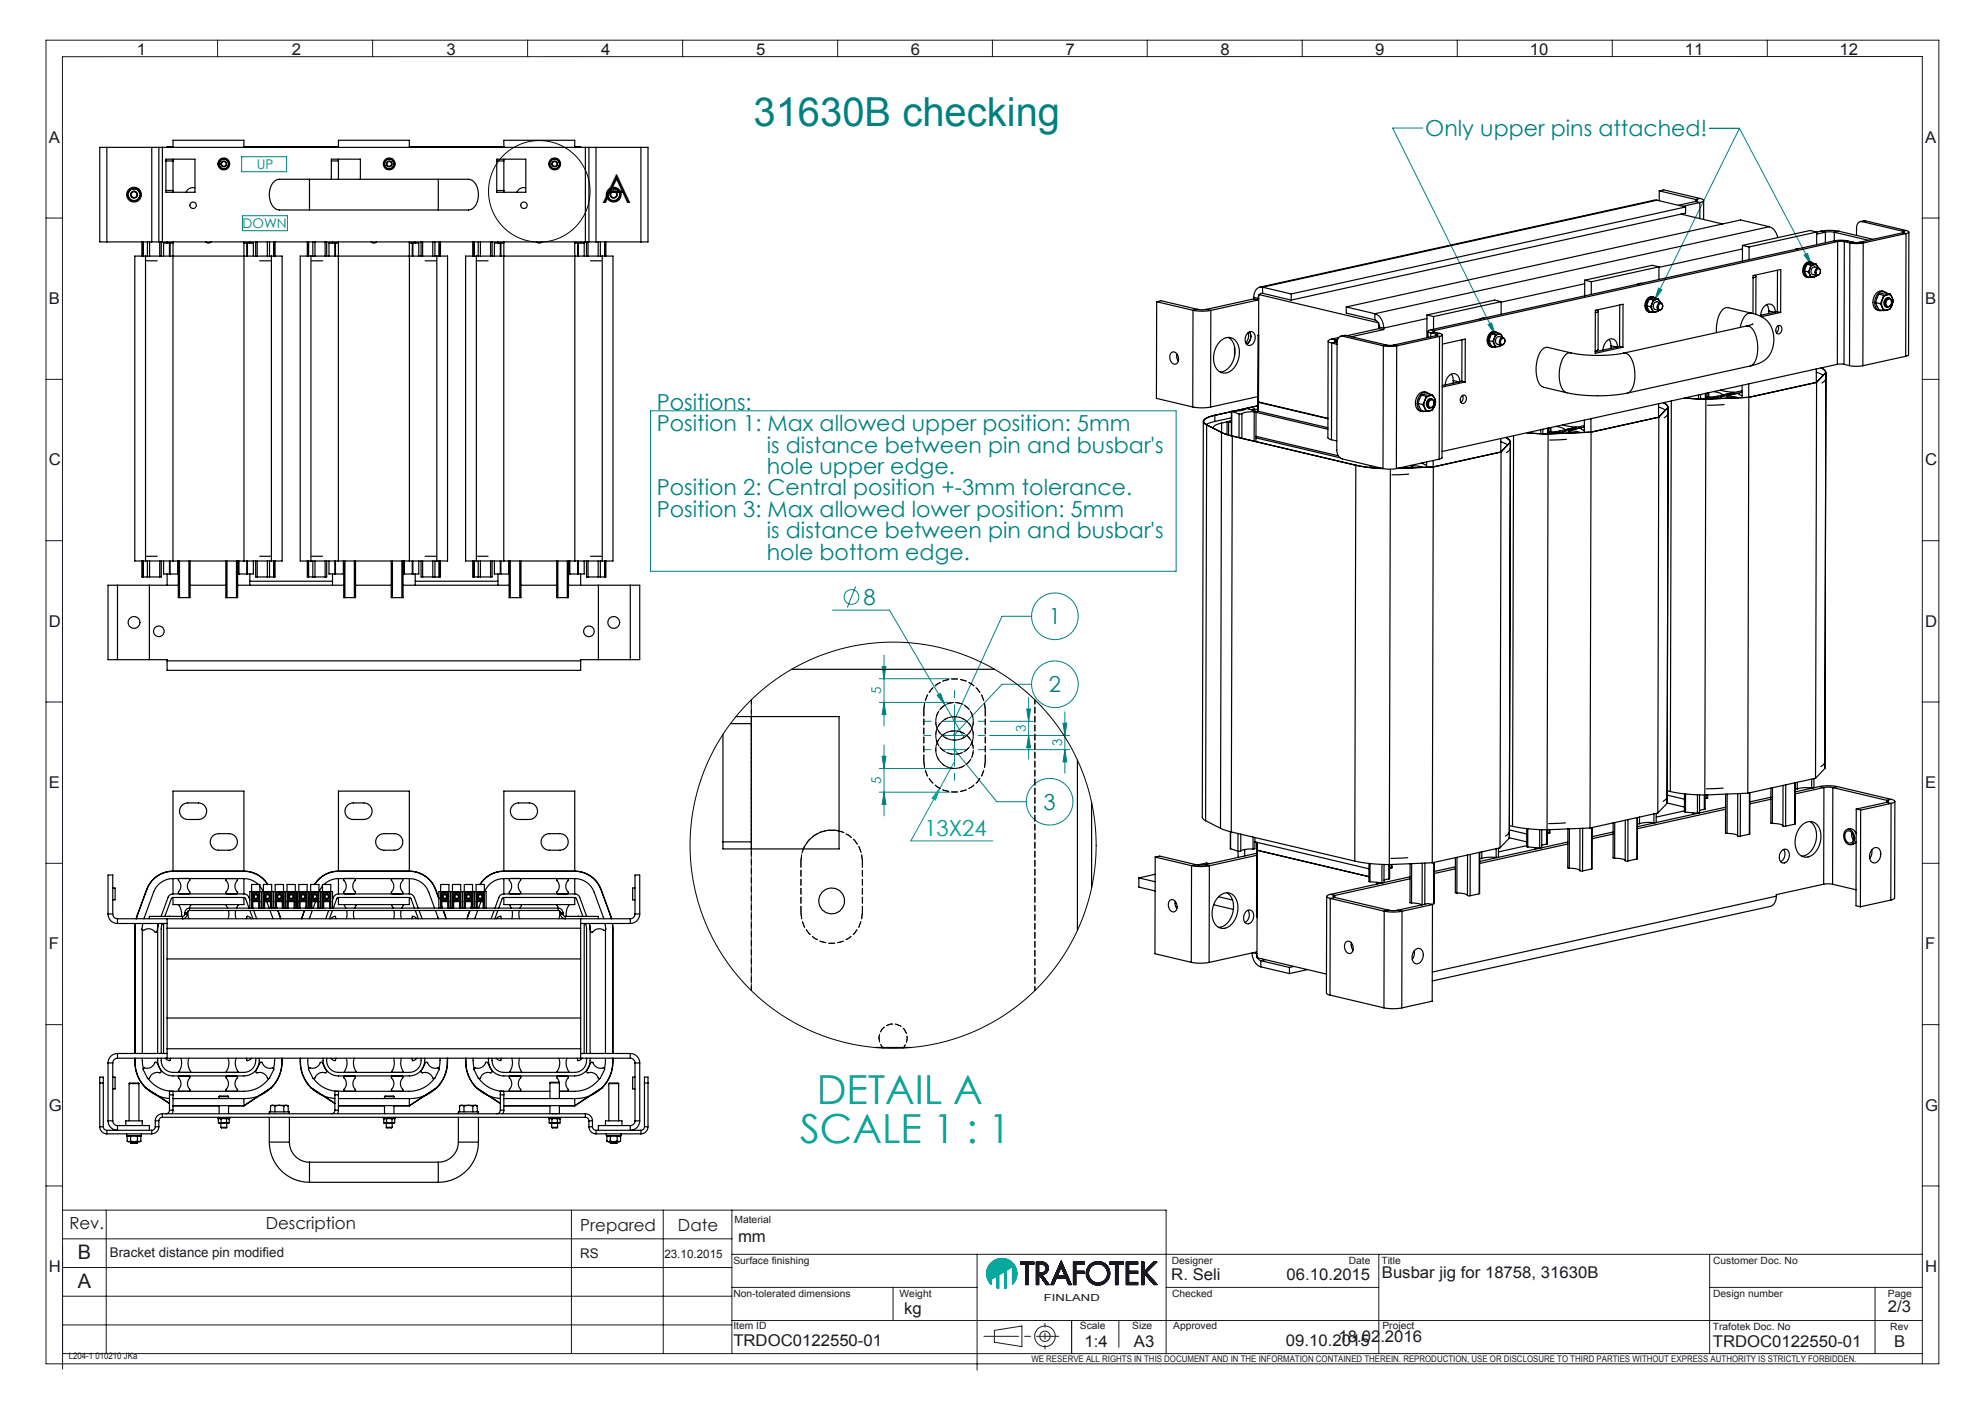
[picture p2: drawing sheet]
<svg xmlns="http://www.w3.org/2000/svg" width="420mm" height="297mm" viewBox="0 0 420 297" stroke-linecap="round" stroke-linejoin="round" font-family="sans-serif">
<defs><g id="words">
<text font-size="8.5" fill="#008080" x="159.4" y="26.6">31630B checking</text>
<text font-size="8.5" x="127.4" y="42.9">A</text>
<g font-size="8.5" fill="#00a599">
<text x="172.8" y="233.6">DETAIL A</text>
<text x="169.3" y="241.8">SCALE 1 : 1</text>
</g>
<g font-size="4.7" fill="#008080">
<text x="301.6" y="28.8">Only upper pins attached!</text>
<text x="139" y="86.7">Positions:</text>
<text x="139" y="91.2">Position 1: Max allowed upper position: 5mm</text>
<text x="162.2" y="95.8">is distance between pin and busbar's</text>
<text x="162.2" y="100.3">hole upper edge.</text>
<text x="139" y="104.8">Position 2: Central position +-3mm tolerance.</text>
<text x="139" y="109.3">Position 3: Max allowed lower position: 5mm</text>
<text x="162.2" y="113.9">is distance between pin and busbar's</text>
<text x="162.2" y="118.4">hole bottom edge.</text>
<text x="182.7" y="128">8</text>
<text x="221.9" y="132.1">1</text>
<text x="221.9" y="146.5">2</text>
<text x="220.8" y="171.3">3</text>
</g>
<text font-size="4.7" fill="#00a599" x="195.6" y="176.9">13X24</text>
<g font-size="4.2" fill="#191924">
<text x="16.4" y="266.4">B</text>
<text x="16.4" y="272.4">A</text>
</g>
<g font-size="3.5" fill="#191924">
<text x="14.7" y="260">Rev.</text>
<text x="56.2" y="260">Description</text>
<text x="122.8" y="260.4">Prepared</text>
<text x="143.5" y="260.5">Date</text>
</g>
<g font-size="3.4" fill="#191924">
<text x="29" y="11.6">1</text>
<text x="61.7" y="11.6">2</text>
<text x="94.5" y="11.6">3</text>
<text x="127.2" y="11.6">4</text>
<text x="160" y="11.6">5</text>
<text x="192.7" y="11.6">6</text>
<text x="225.5" y="11.6">7</text>
<text x="258.2" y="11.6">8</text>
<text x="291" y="11.6">9</text>
<text x="323.7" y="11.6">10</text>
<text x="356.5" y="11.6">11</text>
<text x="389.2" y="11.6">12</text>
<text x="10.4" y="30.2">A</text>
<text x="407.4" y="30.2">A</text>
<text x="10.4" y="64.3">B</text>
<text x="407.4" y="64.3">B</text>
<text x="10.4" y="98.4">C</text>
<text x="407.4" y="98.4">C</text>
<text x="10.4" y="132.6">D</text>
<text x="407.4" y="132.6">D</text>
<text x="10.4" y="166.7">E</text>
<text x="407.4" y="166.7">E</text>
<text x="10.4" y="200.8">F</text>
<text x="407.4" y="200.8">F</text>
<text x="10.4" y="234.9">G</text>
<text x="407.4" y="234.9">G</text>
<text x="156.2" y="262.8">mm</text>
<text x="10.4" y="269.1">H</text>
<text x="407.4" y="269.1">H</text>
<text x="247.8" y="270.7">R. Seli</text>
<text x="272.2" y="270.7">06.10.2015</text>
<text x="292.4" y="270.4">Busbar jig for 18758, 31630B</text>
<text x="191.3" y="277.9">kg</text>
<text x="399.4" y="277.5">2/3</text>
<text x="155.2" y="284.7">TRDOC0122550-01</text>
<text x="229.4" y="284.9">1:4</text>
<text x="239.9" y="284.9">A3</text>
<text x="272.1" y="284.7">09.10.2015</text>
<text x="283.2" y="283.9">18.02.2016</text>
<text x="362.4" y="284.9">TRDOC0122550-01</text>
<text x="400.8" y="284.9">B</text>
</g>
<g font-size="2.8" fill="#008080">
<text x="54.3" y="35.7">UP</text>
<text x="51.3" y="48.3">DOWN</text>
<text x="186.4" y="146.9" transform="rotate(-90 186.4 146.9)">5</text>
<text x="217" y="154.9" transform="rotate(-90 217 154.9)">3</text>
<text x="224.7" y="157.9" transform="rotate(-90 224.7 157.9)">3</text>
<text x="186.4" y="165.9" transform="rotate(-90 186.4 165.9)">5</text>
</g>
<g font-size="2.8" fill="#191924">
<text x="23.3" y="265.9">Bracket distance pin modified</text>
<text x="122.8" y="266.1">RS</text>
</g>
<text font-size="2.5" fill="#191924" x="140.6" y="266.1">23.10.2015</text>
<g font-size="2.1" fill="#191924">
<text x="155.4" y="258.7">Material</text>
<text x="155.2" y="267.4">Surface finishing</text>
<text x="247.9" y="267.3">Designer</text>
<text x="285.4" y="267.3">Date</text>
<text x="292.3" y="267.3">Title</text>
<text x="362.5" y="267.3">Customer Doc. No</text>
<text x="155.2" y="274.3">Non-tolerated dimensions</text>
<text x="190.3" y="274.3">Weight</text>
<text x="220.9" y="275.2">FINLAND</text>
<text x="248" y="274.4">Checked</text>
<text x="362.5" y="274.4">Design number</text>
<text x="399.4" y="274.4">Page</text>
<text x="155.2" y="281.2">Item ID</text>
<text x="228.5" y="281.2">Scale</text>
<text x="239.6" y="281.2">Size</text>
<text x="248.2" y="281.2">Approved</text>
<text x="292.5" y="281.2">Project</text>
<text x="362.4" y="281.3">Trafotek Doc. No</text>
<text x="400" y="281.3">Rev</text>
</g>
<g font-size="1.9" fill="#191924">
<text x="14.6" y="287.5">L204-1 010210 JKa</text>
<text x="218.2" y="288">WE RESERVE ALL RIGHTS IN THIS DOCUMENT AND IN THE INFORMATION CONTAINED THEREIN. REPRODUCTION, USE OR DISCLOSURE TO THIRD PARTIES WITHOUT EXPRESS AUTHORITY IS STRICTLY FORBIDDEN.</text>
</g>
</g></defs>
<g fill="none" stroke="#008080" stroke-width=".21">
<path d="M51.1 33.1h9.5v3.2h-9.5zM301 27.1h-6.3l21.7 43.7M361.7 27.2h6.3M368 27.2l-17.9 36.3M368 27.2l15.3 28.9M51.3 45.6h9.5v3.2h-9.5zM381.7 54l.7-.4 .9 2.5zM314.9 68.7l.7-.4 .8 2.5zM350.9 61l.7 .3-1.5 2.2zM137.6 86.9h111.3v34h-111.3zM176.2 129.1h12l15.8 26.9M181 124.1l-1.7 4.4"/>
<path d="M187 138.6v15M218.3 130.4h-6.3l-10.1 21.9M186 148.6h15M186 143.6h15M186.6 160h.8l-.4 2.6zM186.6 141h.8l-.4 2.6zM187 157.6v15M187 148.6l.4 2.6h-.8zM198.3 147.1l.7-.4 .9 2.4zM199.5 152.6h5M199.5 155.6h5M199.5 158.6h5"/>
<path d="M201.9 158.5l9 11.1h6.3M202 150.1v11M209.5 152.6h9.1M209.5 155.6h16.8M209.5 158.6h16.8M217.2 150h.8l-.4 2.6zM217.6 155.6l.4 2.6h-.8zM217.6 147.6v13M218.3 144.7h-6.3l-10.1 10.8M224.9 153h.8l-.4 2.6zM225.3 158.6l.4 2.6h-.8zM225.3 150.6v13"/>
<path d="M186 167.6h15M186 162.6h15M187 167.6l.4 2.6h-.8z"/>
<circle cx="180.2" cy="126.3" r="1.56"/>
<circle cx="223.2" cy="130.4" r="4.9"/>
<circle cx="223.2" cy="144.7" r="4.9"/>
<circle cx="222.1" cy="169.6" r="4.9"/>
</g>
<circle cx="114.1" cy="40.5" r="10.7" fill="none" stroke="#000" stroke-width=".21"/>
<g fill="none" stroke="#191924" stroke-width=".21">
<path d="M9.7 8.5h400.5v280h-400.5zM46 8.5v3.5M78.8 8.5v3.5M111.6 8.5v3.5M144.4 8.5v3.5M177.2 8.5v3.5M210 8.5v3.5M242.7 8.5v3.5M275.5 8.5v3.5M308.3 8.5v3.5M341.1 8.5v3.5M373.9 8.5v3.5"/>
<path d="M9.7 46.1h3.5M406.7 46.1h3.5M9.7 80.3h3.5M406.7 80.3h3.5M9.7 114.4h3.5M406.7 114.4h3.5M9.7 148.5h3.5M406.7 148.5h3.5M9.7 182.6h3.5M406.7 182.6h3.5M9.7 216.8h3.5M406.7 216.8h3.5"/>
<path d="M9.7 250.9h3.5M13.2 256h233.5v30.3M22.5 256v30.3M120.9 256v30.3M140.3 256v30.3M154.9 256v30.3M406.7 250.9h3.5M13.2 274.2h141.7M13.2 268.1h141.7M13.2 262.1h141.7M154.9 265.3h251.8M154.9 279.3h251.8"/>
<path d="M154.9 272.3h51.8M189 272.3v7M206.7 265.3v24.5M215.9 267.4h1.2v4.4M216 267h-.1M216.1 267l-.2 .1M216.1 267l-.2 .2M216.2 267l-.3 .2M216.3 267l-.4 .4M216.4 267l-.5 .4M216.5 267l-.5 .4M216.5 267l-.4 .4"/>
<path d="M216.6 267l-.5 .4M216.7 267l-.5 .4M216.8 267l-.5 .4M216.9 267l-.5 .4M217 267l-.5 .4M217 267l-.4 .4M217.1 267l-.5 .4M217.2 267l-.5 .4M217.2 267l-.4 .4M217.3 267l-.5 .4M217.5 267l-.6 .4M217.5 267l-.5 .4"/>
<path d="M217.6 267l-.5 .5M217.6 267.5l-.5 .5M217.6 267.6l-.5 .5M217.6 267.7l-.5 .5M217.6 267.7l-.5 .6M217.6 267.8l-.5 .5M217.6 267.9l-.5 .6M217.6 268l-.5 .5M217.6 268.1l-.5 .5M217.6 268.1l-.5 .6M217.6 268.2l-.5 .5M217.6 268.3l-.5 .5"/>
<path d="M217.6 268.4l-.5 .5M217.6 268.4l-.5 .6M217.6 268.5l-.5 .5M217.6 268.6l-.5 .5M217.6 268.6l-.5 .6M217.6 268.7l-.5 .5M217.6 268.8l-.5 .5M217.6 268.9l-.5 .5M217.6 269l-.5 .6M217.6 269.1l-.5 .6M217.6 269.2l-.5 .5M217.6 269.3l-.5 .5"/>
<path d="M217.6 269.3l-.5 .6M217.6 269.4l-.5 .5M217.6 269.5l-.5 .5M217.6 269.6l-.5 .5M217.6 269.7l-.5 .5M217.6 269.8l-.5 .5M217.6 269.8l-.5 .6M217.6 269.9l-.5 .5M217.6 270l-.5 .5M217.6 270l-.5 .6M217.6 270.1l-.5 .6M217.6 270.3l-.5 .5"/>
<path d="M217.6 270.4l-.5 .5M217.6 270.5l-.5 .5M217.6 270.5l-.5 .6M217.6 270.6l-.5 .5M217.6 270.7l-.5 .5M217.6 270.7l-.5 .6M217.6 270.8l-.5 .5M217.6 270.9l-.5 .5M217.6 271l-.5 .5M217.6 271l-.5 .6M217.6 271.1l-.5 .5M217.6 271.2l-.5 .5"/>
<path d="M217.6 271.2l-.5 .6M217.6 271.4l-.4 .4M217.6 271.4l-.3 .4M217.6 271.5l-.2 .3M217.6 271.6l-.2 .2M217.6 271.7l-.1 .1M217.6 271.7v.1M217.7 267l-.6 .6M217.8 267l-.7 .7M217.9 267l-.8 .8M218 267l-.9 .9M218.1 267l-1 1"/>
<path d="M218.2 267l-.5 .4M218.3 267l-.5 .4M218.4 267l-.5 .4M218.4 267l-.4 .4M218.6 267l-.6 .4M218.6 267l-.4 .4M218.7 267l-.5 .4M218.8 267v.4h-1.2v4.4h-.5M218.8 267h-2.9v.4M218.8 267l-.5 .4M218.8 267.1l-.4 .3M218.8 267.2l-.3 .2"/>
<path d="M218.8 267.3l-.2 .1M218.8 267.3l-.1 .1M218.8 267.4h-.1M219.3 267v4.8h.5v-2.1h.1M219.3 267h1.2M219.3 267h.1M219.4 267l-.1 .1M219.5 267l-.2 .2M219.6 267l-.3 .3M219.7 267l-.4 .4M219.8 267l-.5 .5M219.8 269.2h.7"/>
<path d="M219.8 267.5l-.5 .5M219.8 267.6l-.5 .5M219.8 267.7l-.5 .5M219.8 267.8l-.5 .5M219.8 267.9l-.5 .5M219.8 267.9l-.5 .6M219.8 268.1l-.5 .5M219.8 268.1l-.5 .6M219.8 268.2l-.5 .5M219.8 268.3l-.5 .5M219.8 268.4l-.5 .5M219.8 268.5l-.5 .5"/>
<path d="M219.8 268.6l-.5 .5M219.8 268.6l-.5 .6M219.8 268.7l-.5 .5M219.8 268.8l-.5 .5M219.8 268.8l-.5 .6M219.8 268.9l-.5 .5M219.8 269l-.5 .5M219.8 269.1l-.5 .5M219.8 269.2l-.5 .5M219.8 269.8l-.5 .5M219.8 269.8l-.5 .6M219.8 269.9l-.5 .5"/>
<path d="M219.8 270l-.5 .5M219.8 270l-.5 .6M219.8 270.1l-.5 .5M219.8 270.2l-.5 .6M219.8 270.3l-.5 .5M219.8 270.4l-.5 .5M219.8 270.5l-.5 .5M219.8 270.5l-.5 .6M219.8 270.6l-.5 .5M219.8 270.7l-.5 .5M219.8 270.7l-.5 .6M219.8 270.8l-.5 .5"/>
<path d="M219.8 270.9l-.5 .5M219.8 271l-.5 .5M219.8 271.1l-.5 .5M219.8 271.2l-.5 .5M219.8 271.2l-.5 .6M219.8 271.3l-.5 .5M219.8 271.4l-.3 .4M219.8 271.5l-.3 .3M219.8 271.6l-.2 .2M219.8 271.7l-.1 .1M219.8 269.2l-.5 .6M219.9 269.7l1.5 2.1"/>
<path d="M219.9 269.2l-.6 .7M219.9 267l-.6 .6M220 269.2l-.7 .7M220 267l-.7 .7M220.1 269.2l-.8 .8M220.1 267l-.8 .8M220.1 269.2l-.8 .9M220.2 269.2l-.9 .9M220.2 267l-.9 .9M220.3 269.2l-1 1M220.3 267l-1 1M220.3 269.2l-.4 .5"/>
<path d="M220.3 267l-.4 .4M220.4 269.2l-.5 .5M220.4 267l-.5 .4M220.5 270.5l.3-.4-.3 .4M220.5 269.2l-.6 .5M220.5 267l-.5 .4M220.5 269.7l-.4 .3M220.5 267.4h-.7v1.8M220.5 267.4a.89 .89 0 0 1 .8 .9 .89 .89 0 0 1-.8 .9M220.5 267a1.33 1.33 0 0 1 1.3 1.3 1.33 1.33 0 0 1-1.3 1.3l1.5 2.2M220.5 269.7l-.3 .4M220.5 267l-.4 .4"/>
<path d="M220.5 269.2l-.5 .6M220.6 269.8l-.4 .3M220.6 267l-.5 .4M220.6 269.8l-.3 .4M220.6 269.2l-.6 .6M220.6 269.9l-.3 .3 .4-.3M220.7 267l-.5 .4M220.7 270l-.3 .3M220.7 270.9l.4-.4-.3 .4M220.7 270l-.3 .4M220.7 269.1l-.7 .8M220.8 270l-.4 .4"/>
<path d="M220.8 270.1l-.4 .3M220.8 267l-.5 .4M220.8 267.5l.4-.3-.3 .4M220.8 271l.4-.3-.3 .4M220.8 267l-.4 .4M220.9 270.2l-.3 .4 .3-.3M220.9 267l-.4 .4M221 267l-.5 .5M221 270.3l-.4 .4M221 270.4l-.4 .3M221 267.1l-.4 .4M221 270.4l-.3 .4"/>
<path d="M221.1 270.5l-.4 .3M221.1 267.1l-.4 .4M221.1 270.6l-.3 .3M221.1 267.1l-.3 .4M221.2 270.6l-.4 .4M221.2 271.6l.4-.4-.3 .4M221.3 270.7l-.4 .4M221.3 267.2l-.4 .4M221.3 270.8l-.4 .3M221.3 270.8l-.3 .4M221.3 270.9l-.3 .4M221.4 267.3l-.4 .4"/>
<path d="M221.4 271.8l.3-.4-.3 .4M221.4 271.8h.6M221.4 270.9l-.4 .4M221.4 267.3l-.3 .4M221.4 271l-.3 .3M221.5 271l-.4 .4M221.5 267.4l-.4 .4M221.5 271.1l-.3 .4M221.5 269.1l-.2 .2M221.6 271.1l-.4 .4M221.6 267.5l-.4 .4M221.6 271.2l-.4 .4"/>
<path d="M221.6 267.6l-.4 .4M221.7 271.3l-.4 .4M221.7 267.7l-.4 .4M221.7 268.9l-.6 .6M221.7 271.4l-.4 .3M221.7 267.8l-.4 .4M221.7 268.8l-.7 .7M221.7 267.8l-.4 .5M221.8 267.9l-.5 .4M221.8 267.9l-.5 .5M221.8 268.7l-.9 .9M221.8 271.5l-.3 .3"/>
<path d="M221.8 268l-.5 .5M221.8 268.6l-1 1M221.8 268l-.5 .6M221.8 268.1l-.6 .6M221.8 271.5l-.2 .3M221.8 268.5l-1.1 1.1M221.8 268.1l-1.7 1.8M221.8 268.4l-1.2 1.2M221.8 268.3l-1.2 1.3M221.8 268.3l-1.7 1.7M221.8 271.6l-.2 .2M221.9 271.6l-.1 .2"/>
<path d="M221.9 271.7l-.1 .1M222 271.7l-.1 .1M222 271.8h.1M222.9 271.7v.1M223 271.5l-.2 .3M223.1 271.4l-.4 .4M223.1 271.3l-.5 .5M223.2 271.1l-.7 .7M223.2 271l-.7 .8M223.3 270.9l-.9 .9M223.3 270.8l-.9 1M223.4 270.6l-1 1"/>
<path d="M223.5 270.5l-1 1M223.7 269.9l-1 1M223.8 269.8l-1 1M223.8 269.9l-1.1 1.1M223.9 269.9l-1.3 1.2M223.9 269.5l-1.1 1.1M223.9 269.4l-1 1M223.9 269.9l-1.3 1.4M224 269.3l-1 1M224 269.9l-1.5 1.5M224 269.1l-.9 1M224.1 269.9l-.5 .5"/>
<path d="M224.1 269l-1 1M224.2 269.9l-.6 .5M224.2 268.9l-1 1M224.2 268.8l-1 1M224.2 269.9l-.5 .5M224.2 267.4l.4-.4-.4 .5M224.3 268.6l-1 1M224.3 269.9l-.5 .5M224.3 268.5l-1 1M224.4 269.9l-.6 .5M224.4 268.4l-1 1M224.4 268.3l-1 1"/>
<path d="M224.4 269.9l-.5 .5M224.5 268.2l-1 .9M224.5 269.9l-.5 .5M224.5 266.7l-2.2 5.1h.6M224.5 266.7l2.2 5.1M224.5 268l.8 1.9h-1.6zM224.5 266.8h.1M224.6 266.8l-.1 .1M224.6 269.9l-.6 .5M224.6 266.9l-.2 .1M224.6 266.9l-.3 .3M224.6 267l-.3 .3"/>
<path d="M224.7 267.1l-.6 .6M224.7 267.1l-.6 .7M224.7 269.9l-.6 .5M224.7 267.2l-.7 .7M224.8 267.2l-.8 .8M224.8 267.3l-.9 .9M224.8 269.9l-.5 .5M224.8 267.3l-.9 1M224.8 267.4l-1 1M224.8 267.4l-1.1 1.2M224.8 268.8l.4-.4-.3 .4M224.9 269.9l-.6 .5"/>
<path d="M224.9 267.5l-1.3 1.3M224.9 267.6l-1.3 1.3M224.9 267.6l-1.4 1.4M224.9 269.9l-.5 .5M224.9 267.7l-.3 .4M225 267.7l-.4 .4M225 267.8l-.4 .4M225 269.9l-.5 .5M225 267.9l-.4 .4M225 267.9l-.3 .4M225.1 269.9l-.6 .5M225.1 268l-.4 .4"/>
<path d="M225.1 268.1l-.4 .4M225.1 269.9l-.5 .5M225.2 268.2l-.4 .4M225.2 268.2l-.4 .5M225.2 269.9l-.5 .5M225.2 268.3l-.4 .4M225.3 269.9l-.6 .5M225.3 268.5l-.4 .4M225.3 268.6l-.4 .4M225.3 268.6l-.3 .4 .4-.3M225.4 268.7l-.4 .4M225.4 268.8l-.4 .4"/>
<path d="M225.4 268.9l-.3 .4M225.5 268.9l-.4 .4M225.5 269l-.4 .4M225.5 269l-.4 .5M225.6 269.1l-.4 .4M225.6 270.4l.5 1.4M225.6 270.4h-2.1l-.6 1.4M225.6 269.2l-.4 .3M225.6 269.2l-.4 .4M225.6 269.3l-.4 .3M225.6 269.3l-.4 .4M225.7 269.4l-.4 .3"/>
<path d="M225.7 269.4l-.4 .4M225.7 269.5l-.4 .3M225.7 269.5l-.9 .9M225.7 270.8l.4-.4-.3 .5M225.7 269.6l-.8 .8M225.8 269.6l-.8 .8M225.8 269.7l-.8 .7M225.8 269.7l-.7 .7M225.8 269.7l-.6 .7M225.8 269.8l-.6 .6M225.9 269.9l-.5 .5M225.9 270l-.4 .4"/>
<path d="M226 270l-.4 .4M226 270.1l-.4 .4M226 270.2l-.4 .4M226.1 270.3l-.4 .4M226.1 270.4l-.4 .4M226.1 271.8h.6M226.2 270.5l-.4 .4M226.2 270.6l-.4 .4M226.2 270.7l-.4 .4M226.2 270.7l-.3 .4M226.3 270.8l-.4 .4M226.3 270.9l-.4 .4"/>
<path d="M226.4 271l-.4 .4M226.4 271.1l-.4 .4M226.4 271.2l-.4 .4M226.5 271.2l-.4 .4M226.5 271.3l-.4 .4M226.5 271.4l-.4 .4M226.6 271.5l-.3 .3M226.6 271.6l-.2 .2M226.6 271.6l-.1 .2M226.6 271.7l-.1 .1M226.7 271.7l-.1 .1M226.7 271.8h.1"/>
<path d="M226.7 279.3v7M227.1 271.8h.5M227.1 267h.1M227.2 267l-.1 .1M227.3 267l-.2 .1M227.4 267l-.3 .2M227.4 267l-.3 .3M227.5 267l-.4 .3M227.6 267.5l-.5 .5M227.6 267.6l-.5 .5M227.6 267.7l-.5 .5M227.6 267.7l-.5 .6"/>
<path d="M227.6 267.8l-.5 .5M227.6 267.9l-.5 .5M227.6 267.9l-.5 .6M227.6 268l-.5 .6M227.6 268.2l-.5 .5M227.6 268.2l-.5 .6M227.6 268.3l-.5 .5M227.6 268.4l-.5 .5M227.6 268.4l-.5 .6M227.6 268.5l-.5 .5M227.6 268.6l-.5 .5M227.6 268.6l-.5 .6"/>
<path d="M227.6 268.7l-.5 .5M227.6 268.8l-.5 .5M227.6 268.9l-.5 .5M227.6 269.5l-.5 .5M227.6 269.6l-.5 .5M227.6 269.6l-.5 .6M227.6 269.7l-.5 .5M227.6 269.8l-.5 .5M227.6 269.8l-.5 .6M227.6 269.9l-.5 .5M227.6 270l-.5 .5M227.6 270l-.5 .6"/>
<path d="M227.6 270.1l-.5 .5M227.6 270.2l-.5 .5M227.6 270.3l-.5 .6M227.6 270.4l-.5 .5M227.6 270.5l-.5 .5M227.6 270.5l-.5 .6M227.6 270.6l-.5 .5M227.6 270.7l-.5 .5M227.6 270.8l-.5 .5M227.6 270.9l-.5 .5M227.6 271l-.5 .5M227.6 271l-.5 .6"/>
<path d="M227.6 271.1l-.5 .5M227.6 271.2l-.5 .5M227.6 271.2l-.5 .6M227.6 271.3l-.4 .5M227.6 271.4l-.4 .4M227.6 271.5l-.2 .3M227.6 271.6l-.1 .2M227.6 271.7l-.1 .1M227.6 271.7v.1M227.6 267l-.5 .5M227.6 268.9l-.5 .6M227.7 267l-.6 .6"/>
<path d="M227.7 268.9l-.6 .6M227.8 267l-.7 .6M227.8 268.9l-.7 .7M227.8 267l-.7 .7M227.9 267l-.8 .8M227.9 268.9l-.8 .8M228 267l-.9 .8M228 268.9l-.9 .9M228.1 267l-1 .9M228.1 268.9l-1 1M228.1 267l-1 1M228.2 267l-.5 .4"/>
<path d="M228.2 268.9l-.5 .5M228.3 267l-.5 .4M228.3 268.9l-.5 .5M228.4 268.9l-.5 .5M228.4 267l-.5 .4M228.5 267l-.5 .4M228.5 268.9l-.5 .5M228.5 267l-.4 .4M228.6 268.9l-.5 .5M228.6 267l-.5 .4M228.7 268.9l-.5 .5M228.8 267l-.6 .4"/>
<path d="M228.8 268.9l-.5 .5M228.8 267l-.5 .4M228.8 268.9l-.4 .5M228.9 267l-.5 .4M228.9 268.9l-.5 .5M229 267l-.5 .4M229.1 268.9l-.6 .5M229.1 267l-.5 .4M229.1 268.9l-.5 .5M229.2 267l-.5 .4M229.2 268.9l-.5 .5M229.2 267l-.4 .4"/>
<path d="M229.3 268.9l-.5 .5M229.3 267l-.5 .4M229.4 267l-.5 .4M229.4 267v.4h-1.8v1.5h1.8M229.4 267h-2.3v4.8M229.4 268.9v.5h-1.8v2.4M229.4 267l-.4 .4M229.4 267.1l-.4 .3M229.4 267.2l-.3 .2M229.4 267.2l-.2 .2M229.4 267.3l-.1 .1M229.4 267.4h-.1"/>
<path d="M229.4 268.9l-.5 .5M229.4 269.1l-.3 .3M229.4 269l-.4 .4M229.4 269.2l-.2 .2M229.4 269.3l-.1 .1M230.2 270.7l.4-.4-.4 .4M230.3 269.4l-.4 .4M230.3 269.3l-.4 .5M230.3 269.5l-.4 .4M230.3 269.2l-.5 .5M230.3 269.5l-.4 .5M230.3 269.6l-.4 .4"/>
<path d="M230.3 269.1l-.5 .5M230.4 269.6l-.5 .5M230.4 270.9l.3-.4-.3 .5M230.4 269.7l-.5 .4M230.4 269l-.6 .5M230.4 269.8l-.4 .4M230.4 268.9l-.6 .6M230.4 269.8l-.4 .5M230.4 268.8l-.6 .6M230.4 269.9l-.4 .4M230.4 270l-.4 .4M230.4 268.7l-.6 .6"/>
<path d="M230.4 270l-.3 .4M230.5 270.1l-.4 .4M230.5 270.2l-.4 .4M230.5 270.2l-.3 .4M230.5 268.5l-.7 .8M230.6 270.4l-.4 .3M230.6 268.3l-.8 .8M230.6 270.4l-.3 .4M230.7 270.5l-.4 .3M230.7 270.5l-.4 .4M230.8 271.3l.3-.3-.3 .4M230.8 267.4l-.5 .4"/>
<path d="M230.8 268.1l-1 .9M230.8 270.7l-.4 .3 .4-.3M230.9 270.7l-.4 .4M230.9 270.8l-.4 .3M230.9 270.8l-.3 .4M231 270.8l-.4 .4M231 270.9l-.3 .3 .4-.3M231 267.2l-.8 .9M231.1 270.9l-.4 .4M231.2 267.1l-1.1 1.1M231.2 271l-.3 .4M231.3 271.1l-.4 .3"/>
<path d="M231.3 267.1l-1.3 1.2M231.4 271.1l-.4 .4M231.4 267l-1.4 1.5M231.4 271.2l-.3 .3M231.5 271.2l-.4 .4M231.5 271.2l-.3 .4M231.5 267l-1.6 1.6M231.6 271.2l-.4 .4M231.6 266.9l-1.7 1.8M231.7 271.3l-.4 .3M231.7 266.9l-1.8 1.9M231.7 271.3l-.4 .4 .5-.4"/>
<path d="M231.8 266.9l-1.9 2M231.9 271.3l-.5 .4M231.9 271.3l-.4 .4M231.9 266.9l-2 2M232 271.3l-.5 .4M232 266.9l-1 .9M232 271.3l-.4 .5M232.1 266.9l-.8 .8M232.1 271.3l-.4 .5M232.2 271.4l-.5 .4M232.2 266.9l-.8 .7M232.3 271.4l-.5 .4"/>
<path d="M232.3 266.9l-.7 .6M232.4 271.4l-.5 .4M232.4 266.9l-.6 .5M232.4 266.9l-.5 .5M232.5 271.4l-.5 .4M232.5 266.9l-.5 .5M232.6 266.9l-.5 .5M232.6 271.3l-.5 .6M232.7 271.3l-.6 .6M232.7 266.9l-.5 .5M232.7 271.3l-.5 .6M232.8 266.9l-.5 .5"/>
<path d="M232.8 267.4l.4-.4-.3 .4M232.8 266.9l-.4 .5M232.8 271.3l-.5 .6M232.9 266.9l-.5 .5M232.9 266.9l-.4 .5M232.9 271.3l-.6 .6M233 266.9l-.4 .5M233 267l-.4 .4M233 271.2l-.6 .7M233.1 267l-.4 .4M233.2 271.2l-.7 .7M233.3 271.1l-.7 .8"/>
<path d="M233.3 267.1l-.3 .4M233.4 267.1l-.4 .4M233.4 267.1l-.3 .4M233.5 267.1l-.4 .4M233.5 271l-.9 .9M233.5 267.2l-.3 .3M233.6 267.2l-.4 .4M233.6 267.8l.4-.3-.3 .4M233.7 267.3l-.4 .3M233.7 267.9l.4-.3-.3 .4M233.8 267.3l-.4 .4M233.8 267.4l-.3 .3"/>
<path d="M233.9 267.4l-.4 .3M234 267.4l-.5 .4M234 268.2l.3-.4-.3 .5M234.1 267.5l-.4 .4M234.2 267.7l-.4 .3M234.2 267.7l-.4 .4M234.2 267.7l-.3 .4M234.3 267.8l-.4 .3M234.3 267.8l-.4 .4M234.4 270.8l-.6 .6M234.4 267.9l-.4 .4M234.4 268l-.4 .3"/>
<path d="M234.4 268l-.3 .4 .4-.3M234.5 270.6l-.9 .9M234.5 268.1l-.4 .4M234.5 268.2l-.3 .4M234.6 268.2l-.4 .4M234.6 270.5l-1.2 1.1M234.6 268.3l-.4 .4M234.6 268.4l-.4 .4M234.6 270.3l-1.3 1.4M234.7 268.4l-.4 .4M234.7 268.5l-.4 .4M234.7 270.2l-1.5 1.5"/>
<path d="M234.7 268.6l-.4 .4M234.7 270.1l-1.6 1.7M234.7 268.6l-.4 .5M234.7 268.7l-.4 .4M234.8 268.7l-.5 .5M234.8 268.8l-.5 .5M234.8 269.9l-1.9 1.9M234.8 269.8l-2 2M234.8 268.9l-.5 .5M234.8 269l-.5 .5M234.8 269.7l-2.1 2.1M234.8 269.7l-.9 .8"/>
<path d="M234.8 269.1l-.5 .5M234.8 269.6l-.7 .7M234.8 269.2l-.5 .5M234.8 269.5l-.7 .7M234.8 269.2l-.5 .6M234.8 269.4l-.6 .7M234.8 269.3l-.5 .6M234.8 269.4l-.6 .6M234.8 267.4h1.2v4.4M234.8 267h2.9v.4M234.8 267v.4M234.9 267h-.1"/>
<path d="M235 267l-.2 .1M235.1 267l-.3 .2M235.1 267l-.3 .3M235.2 267l-.4 .3M235.3 267l-.5 .4M235.4 267l-.5 .4M235.6 267l-.6 .4M235.6 267l-.5 .4M235.7 267l-.5 .4M235.8 267l-.5 .4M235.8 267l-.4 .4M235.9 267l-.5 .4"/>
<path d="M236 267l-.5 .4M236.1 267l-.5 .4M236.2 267l-.5 .4M236.3 267l-.5 .4M236.4 267l-.5 .4M236.5 267l-.5 .4M236.5 267.5l-.5 .6M236.5 267.6l-.5 .5M236.5 267.7l-.5 .5M236.5 267.7l-.5 .6M236.5 267.8l-.5 .5M236.5 267.9l-.5 .5"/>
<path d="M236.5 268l-.5 .5M236.5 268l-.5 .6M236.5 268.1l-.5 .5M236.5 268.2l-.5 .6M236.5 268.3l-.5 .5M236.5 268.4l-.5 .5M236.5 268.4l-.5 .6M236.5 268.5l-.5 .5M236.5 268.6l-.5 .5M236.5 268.7l-.5 .5M236.5 268.7l-.5 .6M236.5 268.8l-.5 .5"/>
<path d="M236.5 268.9l-.5 .5M236.5 268.9l-.5 .6M236.5 269l-.5 .5M236.5 269.1l-.5 .5M236.5 269.1l-.5 .6M236.5 269.2l-.5 .5M236.5 269.3l-.5 .6M236.5 269.4l-.5 .6M236.5 269.5l-.5 .5M236.5 269.6l-.5 .5M236.5 269.6l-.5 .6M236.5 269.7l-.5 .5"/>
<path d="M236.5 269.8l-.5 .5M236.5 269.9l-.5 .5M236.5 270l-.5 .5M236.5 270.1l-.5 .5M236.5 270.1l-.5 .6M236.5 270.2l-.5 .5M236.5 270.3l-.5 .5M236.5 270.3l-.5 .6M236.5 270.4l-.5 .6M236.5 270.6l-.5 .5M236.5 270.7l-.5 .5M236.5 270.8l-.5 .5"/>
<path d="M236.5 270.8l-.5 .6M236.5 270.9l-.5 .5M236.5 271l-.5 .5M236.5 271l-.5 .6M236.5 271.1l-.5 .5M236.5 271.2l-.5 .5M236.5 271.3l-.5 .5M236.5 271.3l-.4 .5M236.5 271.4l-.3 .4M236.5 271.5l-.3 .3M236.5 271.5l-.2 .3M236.5 271.7l-.1 .1"/>
<path d="M236.5 271.7v.1M236.5 267l-.5 .5M236.7 267l-.7 .6M236.7 279.3v5.7M236.8 267l-.8 .7M236.8 267l-.8 .8M236.9 267l-.9 .9M237 267l-1 .9M237 267l-1 1M237.1 267l-.5 .4M237.2 267l-.5 .4M237.2 267l-.4 .4"/>
<path d="M237.3 267l-.5 .4M237.4 267l-.5 .4M237.5 267l-.5 .4M237.6 267l-.5 .4M237.7 267l-.5 .4M237.7 267.4h-1.2v4.4h-.5M237.7 267l-.4 .4M237.7 267.1l-.3 .3M237.7 267.2l-.2 .2M237.7 267.3l-.2 .1M237.7 267.3l-.1 .1M237.7 267.4h.1"/>
<path d="M238.3 267v4.8h2.4M238.3 267h2.4M238.3 267h.1M238.4 267h-.1M238.4 267l-.1 .1M238.5 267l-.2 .2M238.6 267l-.3 .2M238.6 267l-.3 .3M238.7 267l-.4 .4M238.8 267l-.5 .5M238.8 271.3h1.9M238.8 267.5l-.5 .5"/>
<path d="M238.8 267.6l-.5 .5M238.8 267.6l-.5 .6M238.8 267.7l-.5 .5M238.8 267.8l-.5 .5M238.8 267.8l-.5 .6M238.8 267.9l-.5 .5M238.8 268l-.5 .5M238.8 268.1l-.5 .5M238.8 268.1l-.5 .6M238.8 268.3l-.5 .5M238.8 268.3l-.5 .6M238.8 268.4l-.5 .5"/>
<path d="M238.8 268.5l-.5 .5M238.8 268.5l-.5 .6M238.8 268.6l-.5 .5M238.8 268.7l-.5 .5M238.8 268.8l-.5 .5M238.8 268.9l-.5 .5M238.8 269.5l-.5 .5M238.8 269.6l-.5 .5M238.8 269.7l-.5 .5M238.8 269.7l-.5 .6M238.8 269.8l-.5 .5M238.8 269.9l-.5 .5"/>
<path d="M238.8 269.9l-.5 .6M238.8 270l-.5 .5M238.8 270.1l-.5 .5M238.8 270.2l-.5 .5M238.8 270.3l-.5 .5M238.8 270.4l-.5 .5M238.8 270.4l-.5 .6M238.8 270.6l-.5 .5M238.8 270.6l-.5 .6M238.8 270.7l-.5 .5M238.8 270.8l-.5 .5M238.8 270.9l-.5 .5"/>
<path d="M238.8 270.9l-.5 .6M238.8 271l-.5 .5M238.8 271.1l-.5 .5M238.8 271.1l-.5 .6M238.8 271.2l-.5 .5M238.8 271.3l-.5 .5M238.9 268.9l-.6 .6M238.9 271.3l-.5 .5M238.9 267l-.6 .6M238.9 268.9l-.6 .7M239 271.3l-.5 .5M239 267l-.7 .7"/>
<path d="M239 268.9l-.7 .7M239.1 267l-.8 .7M239.1 268.9l-.8 .8M239.1 267l-.8 .8M239.2 268.9l-.9 .9M239.2 271.3l-.6 .5M239.2 267l-.9 .9M239.2 271.3l-.4 .5M239.3 267l-1 .9M239.3 268.9l-1 1M239.3 271.3l-.5 .5M239.4 267l-.5 .4"/>
<path d="M239.4 268.9l-.5 .5M239.4 271.3l-.5 .5M239.5 271.3l-.5 .5M239.5 267l-.5 .4M239.5 268.9l-.5 .5M239.6 267l-.5 .4M239.6 268.9l-.5 .5M239.6 271.3l-.5 .5M239.6 268.9l-.4 .5M239.7 271.3l-.5 .5M239.7 267l-.5 .4M239.7 268.9l-.5 .5"/>
<path d="M239.8 267l-.5 .4M239.8 268.9l-.5 .5M239.8 271.3l-.5 .5M239.8 267l-.4 .4M239.9 268.9l-.5 .5M239.9 271.3l-.5 .5M239.9 267l-.5 .4M239.9 271.3l-.4 .5M240 267l-.5 .4M240 268.9l-.5 .5M240 271.3l-.5 .5M240.1 268.9l-.5 .5"/>
<path d="M240.1 271.3l-.5 .5M240.1 267l-.5 .4M240.2 271.3l-.5 .5M240.2 267l-.5 .4M240.2 268.9l-.5 .5M240.3 267l-.5 .4M240.3 268.9l-.5 .5M240.3 271.3l-.6 .5M240.4 271.3l-.5 .5M240.4 267l-.5 .4M240.4 268.9l-.5 .5M240.5 267l-.5 .4"/>
<path d="M240.5 268.9l-.5 .5M240.5 271.3l-.5 .5M240.5 267l-.4 .4M240.6 268.9l-.5 .5M240.6 271.3l-.5 .5M240.6 267l-.5 .4M240.6 271.3l-.4 .5M240.7 267l-.5 .4M240.7 268.9l-.5 .5M240.7 271.3l-.5 .5M240.7 267v.4h-1.9v1.5h1.9M240.7 268.9v.5h-1.9v1.9"/>
<path d="M240.7 271.3v.5M240.7 267l-.4 .4M240.7 267.1l-.3 .3M240.7 267.2l-.2 .2M240.7 267.3l-.2 .1M240.7 267.3l-.1 .1M240.7 267.4h.1M240.7 268.9l-.4 .5M240.7 269l-.3 .4M240.7 269.1l-.3 .3M240.7 269.1l-.2 .3M240.7 269.2l-.1 .2"/>
<path d="M240.7 269.3l-.1 .1M240.7 269.4h.1M240.7 271.3l-.4 .5M240.7 271.4l-.3 .4M240.7 271.5l-.3 .3M240.7 271.5l-.2 .3M240.7 271.6l-.1 .2M240.7 271.7l-.1 .1M240.7 271.7v.1M241.5 267v4.8h.5v-2.4l2.2 2.4M241.5 267h.5v2M241.5 267h.1"/>
<path d="M241.6 267h-.1M241.7 267l-.2 .1M241.7 267l-.2 .2M241.8 267l-.3 .2M241.9 267l-.4 .3M241.9 267l-.4 .4M242 267l-.5 .5M242 267.1l-.5 .5M242 267.1l-.5 .6M242 267.2l-.5 .6M242 267.3l-.5 .6M242 267.4l-.5 .5"/>
<path d="M242 267.5l-.5 .5M242 267.6l-.5 .5M242 267.6l-.5 .6M242 267.7l-.5 .5M242 267.8l-.5 .5M242 267.8l-.5 .6M242 267.9l-.5 .5M242 268l-.5 .5M242 268.1l-.5 .5M242 268.2l-.5 .5M242 268.3l-.5 .5M242 268.3l-.5 .6"/>
<path d="M242 268.5l-.5 .5M242 268.5l-.5 .6M242 268.6l-.5 .5M242 268.7l-.5 .5M242 268.8l-.5 .5M242 268.9l-.5 .5M242 269l-.5 .5M242 269l-.5 .6M242 269.5l-.5 .5M242 269.6l-.5 .5M242 269.7l-.5 .5M242 269.7l-.5 .6"/>
<path d="M242 269.8l-.5 .5M242 269.9l-.5 .5M242 269.9l-.5 .6M242 270l-.5 .5M242 270.1l-.5 .5M242 270.2l-.5 .5M242 270.2l-.5 .6M242 270.3l-.5 .5M242 270.4l-.5 .5M242 270.4l-.5 .6M242 270.5l-.5 .5M242 270.6l-.5 .6"/>
<path d="M242 270.7l-.5 .5M242 270.8l-.5 .5M242 270.9l-.5 .5M242 270.9l-.5 .6M242 271l-.5 .5M242 271.1l-.5 .5M242 271.1l-.5 .6M242 271.2l-.5 .5M242 271.3l-.4 .5M242 271.4l-.3 .4M242 271.5l-.2 .3M242 271.6l-.2 .2"/>
<path d="M242 271.6l-.1 .2M242 271.7v.1M242.6 269.2l2.3 2.6M242.6 269.2l-.4 .4M242.6 269.2l-.3 .4 .3-.3M242.7 269.3l-.4 .4M242.7 269.3l-.3 .4M242.7 269.4l-.3 .3M242.8 269.4l-.4 .4M242.8 269.5l-.3 .3M242.8 269.5l-.3 .4M242.9 269.5l-.4 .4"/>
<path d="M242.9 269.6l-.3 .3M242.9 269.6l-.3 .4M242.9 270.4l.4-.4-.3 .4M243 269.6l-.3 .4M243 269.7l-.3 .4M243.1 269.8l-.4 .3 .4-.3M243.1 269.8l-.3 .4M243.2 269.9l-.4 .3M243.2 269.9l-.4 .4M243.2 269.9l-.3 .4M243.3 270l-.4 .3M243.4 270.1l-.4 .4"/>
<path d="M243.5 270.2l-.4 .4M243.5 271l.3-.4-.3 .4M243.5 270.2l-.3 .4M243.6 270.3l-.4 .4M243.6 270.3l-.4 .4 .4-.3M243.7 270.4l-.4 .4M243.7 270.5l-.4 .3M243.7 270.5l-.3 .4M243.8 270.5l-.4 .4M243.8 270.6l-.4 .3M243.9 270.7l-.4 .3M243.9 270.7l-.3 .4 .4-.3"/>
<path d="M243.9 271.5l.4-.4-.3 .4M244 270.8l-.4 .4M244 270.8l-.3 .4M244.1 270.9l-.4 .4M244.1 267h.7l-2.2 2.2M244.1 267l-2.1 2M244.1 267l-1.3 1.3M244.1 270.9l-.3 .4M244.2 271l-.4 .3M244.2 271.8h.7M244.2 267l-2.7 2.6M244.2 271l-.4 .4"/>
<path d="M244.2 271.1l-.3 .3M244.3 267l-2.8 2.7M244.3 271.1l-.4 .4M244.3 267l-2.8 2.8M244.4 271.2l-.4 .4M244.4 271.8l.2-.3-.2 .3M244.4 267l-2.9 2.8M244.4 271.2l-.4 .4 .4-.3M244.5 271.3l-.4 .4M244.5 267l-3 2.9M244.5 271.4l-.3 .3M244.6 271.4l-.4 .4"/>
<path d="M244.6 271.8l.1-.2v.2M244.6 267l-2.5 2.5M244.7 267l-2.5 2.5 2.6-2.5M244.7 271.6l-.2 .2M244.8 271.7l-.1 .1M244.8 271.7v.1M246.7 272.3h45M291.7 265.3v21M361.7 272.3h45M361.7 265.3v21M396.7 272.3v14M13.2 286.3h393.5"/>
<path d="M13.2 280.3h141.7M210.4 281.4l5.8-.9v4.4l-5.8-1zM406.7 288.5v-276.5h-393.5v277.6"/>
<circle cx="232.3" cy="269.4" r="2.51"/>
<circle cx="232.3" cy="269.4" r="2"/>
<circle cx="221.1" cy="282.7" r="1.09"/>
<circle cx="221.1" cy="282.7" r="2.18"/>
</g>
<g fill="none" stroke="#00a599" stroke-width=".21">
<path d="M198.8 166.8l-.9 2.4-.7-.3zM198.8 166.8l-6.1 11.1h17.4M202 161.1l-3.2 5.7M209.7 270.7l-.4 .5M209.7 270.8l-.4 .4M209.7 270.9l-.3 .4M209.7 271l-.3 .3M209.7 271.1l-.3 .3M209.7 271.2l-.2 .3M209.7 271.3l-.2 .2M209.7 271.4l-.1 .2M209.7 271.5l-.1 .1"/>
<path d="M209.7 271.6v.1M209.8 267.1l-.2 .1M210.1 266.8l-.8 .8M210.3 266.7l-1.1 1.1M210.5 266.6l-1.4 1.3M210.6 266.5l-1.6 1.6M210.7 266.4l-1.7 1.8M210.9 266.4l-2 1.9M211 266.4l-2.1 2M211 272.5l.3 .1M211.1 266.3l-2.2 2.2M211.2 266.3l-2.3 2.3"/>
<path d="M211.3 269.7l-.3 .4M211.3 269.8l-.3 .3M211.3 269.9l-.3 .3M211.3 269.9l-.3 .4M211.3 270l-.3 .4M211.3 270.1l-.3 .3M211.3 270.2l-.3 .3M211.3 270.2l-.3 .4M211.3 270.3l-.3 .3M211.3 270.4l-.3 .3M211.3 270.4l-.3 .4M211.3 270.5l-.3 .3"/>
<path d="M211.3 270.6l-.3 .3M211.3 270.7l-.3 .3M211.3 270.7l-.3 .4M211.3 270.9l-.3 .3M211.3 270.9l-.3 .4M211.3 271l-.3 .3M211.3 271.1l-.3 .3M211.3 271.1l-.3 .4M211.3 271.2l-.3 .3M211.3 271.3l-.3 .3M211.3 271.4l-.3 .3M211.3 271.4l-.3 .4"/>
<path d="M211.3 271.5l-.3 .3M211.3 271.6l-.3 .3M211.3 271.6l-.3 .4M211.3 271.7l-.3 .3M211.3 271.8l-.3 .3M211.3 271.8l-.3 .4M211.3 272l-.3 .3M211.3 272.1l-.3 .3M211.3 272.1l-.3 .4M211.3 272.2l-.3 .3M211.3 272.3l-.2 .2M211.3 272.4l-.1 .1"/>
<path d="M211.3 272.5h-.1M211.3 272.5v.1M211.3 266.3l-2.5 2.5M211.4 266.3l-2.6 2.6M211.5 266.2l-2.7 2.8M211.6 266.2l-2.8 2.9M211.7 266.2l-2.9 2.9M211.8 266.2l-3 3M211.8 266.2l-3 3.1M211.9 266.2l-3.1 3.2M212 266.2l-3.2 3.2M212 266.2l-3.2 3.3"/>
<path d="M212.1 266.2l-3.3 3.4M212.2 266.2l-3.4 3.4M212.2 266.2l-3.4 3.5M212.3 266.2l-3.5 3.6M212.4 266.2l-3.6 3.6M212.5 266.2l-3.7 3.7M212.5 266.3l-3.7 3.7M212.6 268.9v3.7l.3-.1v-3.8l1.3-.8v3.8a3.2 3.2 0 0 0 0-4.5 3.2 3.2 0 0 0-4.5 0 3.2 3.2 0 0 0 0 4.5v-1.1l1.3-.7v2.6M212.6 268.9l-1.3 .8v2.9M212.6 266.3l-3.8 3.8M212.7 266.3l-3.9 3.8M212.7 266.3l-3.9 3.9"/>
<path d="M212.8 266.3l-3.9 3.9M212.8 266.3l-3.9 4M212.9 266.3l-4 4M212.9 268.8l-.3 .3M212.9 268.9l-.3 .3M212.9 269l-.3 .3M212.9 269.1l-.3 .3M212.9 269.1l-.3 .4M212.9 269.3l-.3 .3M212.9 269.3l-.3 .4M212.9 269.4l-.3 .3M212.9 269.5l-.3 .3"/>
<path d="M212.9 269.6l-.3 .3M212.9 269.7l-.3 .3M212.9 269.8l-.3 .3M212.9 269.9l-.3 .3M212.9 270l-.3 .3M212.9 270l-.3 .4M212.9 270.1l-.3 .3M212.9 270.2l-.3 .3M212.9 270.3l-.3 .3M212.9 270.4l-.3 .3M212.9 270.5l-.3 .3M212.9 270.6l-.3 .3"/>
<path d="M212.9 270.7l-.3 .3M212.9 270.8l-.3 .3M212.9 270.9l-.3 .3M212.9 271l-.3 .3M212.9 271.1l-.3 .3M212.9 271.2l-.3 .3M212.9 271.3l-.3 .3M212.9 271.4l-.3 .4M212.9 271.5l-.3 .3M212.9 271.6l-.3 .3M212.9 271.7l-.3 .3M212.9 271.8l-.3 .3"/>
<path d="M212.9 271.9l-.3 .3M212.9 272l-.3 .3M212.9 272.1l-.3 .3M212.9 272.2l-.3 .3M212.9 272.3l-.3 .2M212.9 272.4l-.2 .1M212.9 272.4l-.1 .1M212.9 266.4l-4 4M213 266.4l-4.1 4M213 266.4l-4.1 4.1M213.1 266.4l-4.1 4.1M213.1 266.4l-4.1 4.2"/>
<path d="M213.2 266.5l-4.2 4.1M213.2 266.5l-4.2 4.2M213.3 266.5l-4.2 4.3M213.4 266.5l-4.3 4.3M213.4 266.6l-4.3 4.3M213.5 266.6l-4.4 4.3M213.5 266.6l-4.3 4.4M213.6 266.6l-4.4 4.4M213.7 266.7l-4.5 4.4M213.7 266.7l-3.8 3.9M213.7 266.7l-3.7 3.7M213.8 268.2l.7-.8-.9 .9"/>
<path d="M213.8 266.8l-3.6 3.5M213.8 266.8l-3.4 3.4M213.9 266.8l-3.3 3.3M213.9 266.9l-3.1 3.1M213.9 266.9l-3 3M214 267l-3 3M214.1 267l-2.6 2.6M214.1 267l-2.5 2.5M214.1 267.1l-2.3 2.3M214.2 267.1l-2.2 2.2M214.2 267.1l-2 2.1M214.2 267.2l-1.9 1.9"/>
<path d="M214.3 267.2l-1.8 1.7M214.3 267.2l-1.7 1.8M214.3 267.3l-1.7 1.7M214.4 267.3l-1.3 1.3M214.4 267.3l-1.2 1.2M214.4 271.5l-.2 .2M214.4 267.4l-1 1M214.5 267.5l-.6 .6M214.6 267.5l-.5 .5M214.6 267.6l-.4 .4M214.6 271.2l-.4 .4M214.7 267.7l-.5 .4"/>
<path d="M214.7 267.7l-.5 .5M214.7 267.8l-.5 .5M214.7 271l-.5 .5M214.8 267.8l-.6 .6M214.8 267.9l-.6 .6M214.8 270.9l-.6 .6M214.8 268l-.6 .6M214.9 268l-.7 .7M214.9 268.1l-.7 .6M214.9 270.7l-.7 .7M214.9 268.1l-.7 .7M214.9 268.2l-.7 .7"/>
<path d="M214.9 268.2l-.7 .8M215 268.3l-.8 .8M215 270.5l-.8 .8M215 268.4l-.8 .8M215 270.4l-.8 .8M215 268.5l-.8 .8M215 268.5l-.8 .9M215.1 270.3l-.9 .8M215.1 268.6l-.9 .8M215.1 270.2l-.9 .9M215.1 268.6l-.9 .9M215.1 268.7l-.9 .9"/>
<path d="M215.1 270.1l-.9 .9M215.1 268.8l-.9 .9M215.1 270l-.9 .9M215.1 268.9l-.9 .9M215.1 269.9l-.9 .9M215.1 268.9l-.9 1M215.1 269.8l-.9 1M215.1 269l-.9 .9M215.2 269.1l-1 .9M215.2 269.8l-1 .9M215.2 269.1l-1 1M215.2 269.7l-1 .9"/>
<path d="M215.2 269.2l-1 1M215.2 269.6l-1 1M215.2 269.5l-1 1M215.2 269.3l-1 1M215.2 269.4l-1 1M215.2 269.5l-1 .9"/>
</g>
<path d="M197 152.6h-1.5M197 155.6h-1.5M197 158.6h-1.5M202 147.6v-1.5M202 157.6v1.5M202 150.6v-1.5M202 153.6v-1.5M207 152.6h1.5M207 155.6h1.5M207 158.6h1.5M202 160.6v1.5M202 163.6v1.5" fill="none" stroke="#008080" stroke-width=".21" stroke-dasharray="15.2 1.3 1.3 1.3"/>
<path d="M208.2 282.7h15.8" fill="none" stroke="#191924" stroke-width=".21" stroke-dasharray="15.2 1.3 1.3 1.3" stroke-dashoffset="7.9"/>
<path d="M221.1 279.9v5.5" fill="none" stroke="#191924" stroke-width=".21" stroke-dasharray="15.2 1.3 1.3 1.3" stroke-dashoffset="14.4"/>
<g fill="#008080">
<path d="M198.3 147.1l.7-.4 .9 2.4z"/>
<path d="M201.8 152.1l-.1 .4 .1 .1 .1-.3-.1 .3 .3-.1v-.4zM201.8 155.2l-.1 .4 .2-.1-.2 .1a.27 .27 0 0 0 .4 0 .27 .27 0 0 0 0-.3 .27 .27 0 0 0-.3-.1zM201.8 158.3a.27 .27 0 0 0 0 .5 .27 .27 0 0 0 .4-.3 .27 .27 0 0 0-.4-.2l.1 .2z"/>
<path d="M314.9 68.7l.7-.4 .8 2.5zM350.9 61l.7 .3-1.5 2.2zM381.7 54l.7-.4 .9 2.5z"/>
<path d="M187 167.6l.4 2.6h-.8zM186.6 160h.8l-.4 2.6z"/>
<path d="M225.3 158.6l.4 2.6h-.8zM224.9 153h.8l-.4 2.6zM217.6 155.6l.4 2.6h-.8zM217.2 150h.8l-.4 2.6z"/>
<path d="M187 148.6l.4 2.6h-.8zM186.6 141h.8l-.4 2.6z"/>
</g>
<path d="M198.8 166.8l-.9 2.4-.7-.3z" fill="#00a599"/>
<g fill="none" stroke="#000" stroke-width=".25">
<path d="M22.6 31.2h-1.5v20h1.5M22.6 31.2h9.5M22.6 31.2v20M28.4 39.9h-.8l-.3 .6M28.4 39.9a1.25 1.25 0 0 0-1.1 .6M28.4 39.9a1.25 1.25 0 0 1 1 .6M28.4 39.9h.7l.3 .6M32.1 31.2h1.5M32.1 31.2v20M33.6 31.2h.8M33.6 31.2v20M34.4 31.2h89.5"/>
<path d="M34.4 31.2v20M35.1 34h1.5M35.1 33.7h6.2v7h-6.2zM36.6 31h-1.2v.2M36.6 31.2v-1.5h15v1.5M36.6 33.7v7M41.3 39.7h-.2a1.62 1.62 0 0 0-1.7 1M46.5 35.2l.4 .3 .5 .2M46.5 35.2l.3 .5h.6M46.5 34.2l-.1 .5 .1 .5M46.5 34.2l-.3 .5 .3 .5M47.4 33.7h-.6l-.3 .5"/>
<path d="M47.4 33.7l-.5 .1-.4 .4M47.4 33.7l.5 .1 .3 .4M47.4 33.7h.5l.3 .5M48.2 34.2l.2 .5-.2 .5M48.2 34.2l.3 .5-.3 .5M48.2 35.2l-.3 .3-.5 .2M48.2 35.2l-.3 .5h-.5M51.6 31h20M65.5 37.9h-5.3a2.52 2.52 0 0 0-3.2 2.5 3.5 3.5 0 0 0 1.8 4h6.7M65.5 37.9v6.5M65.5 37.9h27.2M70.1 34h1.5"/>
<path d="M70.1 37.9v-4.2h6.2v4.2M71.6 31.2v-1.5h15v1.5M71.6 33.7v4.2M81.5 35.2l.4 .3 .5 .2M81.5 35.2l.3 .5h.6M81.5 34.2l-.1 .5 .1 .5M81.5 34.2l-.3 .5 .3 .5M82.4 33.7l-.5 .1-.4 .4M82.4 33.7l.5 .1 .3 .4M82.4 33.7h.5l.3 .5M82.4 33.7h-.6l-.3 .5M83.2 34.2l.2 .5-.2 .5"/>
<path d="M83.2 34.2l.3 .5-.3 .5M83.2 35.2l-.3 .3-.5 .2M83.2 35.2l-.3 .5h-.5M86.6 31h20M92.7 37.9h5.3a2.52 2.52 0 0 1 3.2 2.5 3.5 3.5 0 0 1-1.7 4h-6.8M92.7 37.9v6.5M105.1 34h1.5M105.1 33.7h6.2v7h-6.2zM106.6 31.2v-1.5h15v1.5M106.6 33.7v7M111.3 39.7h-.2a1.63 1.63 0 0 0-1.7 1M116.5 35.2l.4 .3 .5 .2"/>
<path d="M116.5 34.2l-.1 .5 .1 .5M116.5 34.2l-.3 .5 .3 .5M116.5 35.2l.3 .5h.6M117.4 33.7l.5 .1 .3 .4M117.4 33.7h.5l.3 .5M117.4 33.7l-.5 .1-.4 .4M117.4 33.7h-.6l-.3 .5M118.2 34.2l.2 .5-.2 .5M118.2 35.2l-.3 .3-.5 .2M118.2 34.2l.3 .5-.3 .5M118.2 35.2l-.3 .5h-.5M121.6 31h1.3v.2"/>
<path d="M123.9 31.2h.7M123.9 31.2v20M124.6 31.2h1.5M124.6 31.2v20M126.1 31.2v20M126.1 31.2h9.5M129.9 39.9h-.8l-.3 .6M129.9 39.9a1.25 1.25 0 0 0-1.1 .6M129.9 39.9a1.25 1.25 0 0 1 1 .6M129.9 39.9h.7l.3 .6M135.6 31.2h1.5v20h-1.5M135.6 31.2v20"/>
<path d="M22.6 51.2h9.5M27.3 40.5a1.25 1.25 0 0 0 0 1.3M27.3 40.5l-.4 .7 .4 .6M27.3 41.8a1.25 1.25 0 0 0 1.1 .6M27.3 41.8l.3 .6h.8M29.4 40.5a1.25 1.25 0 0 1 0 1.3M29.4 40.5l.4 .7-.4 .6M29.4 41.8a1.25 1.25 0 0 1-1 .6M29.4 41.8l-.3 .6h-.7M30 51.2v3M30.3 51.2v3M30.8 54.2h-2.3v64.5h2.3"/>
<path d="M30.8 54.2h26.6M30.8 54.2v64.5M31 55.2h2.3M31.2 51.2v3M31.6 51.2v3M32.1 51.2h1.5M33.6 51.2h.8M33.8 51.2v3M34.1 51.2v3M34.4 51.2h89.5M35.1 40.3h1.5M35.4 51.2v.2"/>
<path d="M35.9 51.4h.1M35.9 51.4h-1.3v2.8M35.9 51.4v2.8M36 51.4h.6M36 51.4v2.8M36.6 51.2v67.5M43.5 51.2a.75 .75 0 0 0 1.2 0M51.6 51.4h.6M51.6 51.2v67.5M52.2 51.4h.2M52.2 51.4v2.8M52.4 51.4h1.2v2.8"/>
<path d="M52.4 51.4v2.8M52.9 51.2v.2M54.1 51.2v3M54.4 51.2v3M54.9 55.2h2.3M56.6 51.2v3M57 51.2v3M57.4 54.2h2.3v64.5h-2.3M57.4 54.2v64.5M57.9 51.2v3M58 51.2v3M58.2 51.2v3"/>
<path d="M65 51.2v3M65.3 51.2v3M65.5 44.4h27.2M65.8 54.2h-2.3v64.5h2.3M65.8 54.2h26.6M65.8 54.2v64.5M66 55.2h2.3M66.2 51.2v3M66.6 51.2v3M68.8 51.2v3M69.1 51.2v3M70.4 51.2v.2"/>
<path d="M70.9 51.4h-1.3v2.8M70.9 51.4h.1M70.9 51.4v2.8M71 51.4h.6M71 51.4v2.8M71.6 54.2v64.5M71.6 51.2v3M78.5 51.2a.75 .75 0 0 0 1.2 0M86.6 51.4h.6M86.6 51.2v3M86.6 54.2v64.5M87.2 51.4h.2"/>
<path d="M87.2 51.4v2.8M87.4 51.4h1.2v2.8M87.4 51.4v2.8M87.9 51.2v.2M89.1 51.2v3M89.4 51.2v3M89.9 55.2h2.3M91.6 51.2v3M92 51.2v3M92.4 54.2h2.3v64.5h-2.3M92.4 54.2v64.5M92.9 51.2v3"/>
<path d="M93.2 51.2v3M100 51.2v3M100.3 51.2v3M100.8 54.2h-2.3v64.5h2.3M100.8 54.2h26.6M100.8 54.2v64.5M101 55.2h2.3M101.2 51.2v3M101.6 51.2v3M103.8 51.2v3M104.1 51.2v3M105.1 40.3h1.5"/>
<path d="M105.4 51.2v.2M105.9 51.4h.1M105.9 51.4h-1.3v2.8M105.9 51.4v2.8M106 51.4h.6M106 51.4v2.8M106.6 51.2v67.5M113.5 51.2a.75 .75 0 0 0 1.2 0M121.6 51.4h.6M121.6 51.2v67.5M122.2 51.4h.2M122.2 51.4v2.8"/>
<path d="M122.4 51.4h1.2v2.8M122.4 51.4v2.8M122.9 51.2v.2M123.9 51.2h.7M124.1 51.2v3M124.4 51.2v3M124.6 51.2h1.5M124.9 55.2h2.3M126.1 51.2h9.5M126.6 51.2v3M127 51.2v3M127.4 54.2h2.3v64.5h-2.3"/>
<path d="M127.4 54.2v64.5M127.9 51.2v3M128 51.2v3M128.2 51.2v3M128.8 40.5a1.25 1.25 0 0 0 0 1.3M128.8 40.5l-.4 .7 .4 .6M128.8 41.8a1.25 1.25 0 0 0 1.1 .6M128.8 41.8l.3 .6h.8M130.9 40.5a1.25 1.25 0 0 1 0 1.3M130.9 40.5l.4 .7-.4 .6M130.9 41.8a1.25 1.25 0 0 1-1 .6M130.9 41.8l-.3 .6h-.7"/>
<path d="M335.3 59.3l1.4 .3M335.3 59.3v3.3M336.7 59.6v2.7M347.4 59.9l-.9 .2M350.6 42.4l-.6-.1-83.4 18.4M350.6 42.4l6.1 1.4M350.6 42.4l-83.5 18.4M351 56.5l-1.4-.4-14.3 3.2M351 56.5l-14.3 3.1M351 56.5v2.6M351.1 40.4l7.7 1.8M351.1 40.4l.9-.2 7.7 1.8"/>
<path d="M351.1 40.4v2.1M355.7 45.3l8.8 2.1M356.7 43.8v1.3l-83.5 18.4M356.7 43.8l-83.5 18.4M358.7 42.6l1 .2M358.7 42.6l-3.6 .8M358.8 42.2l.3 .2-.4 .2M358.8 42.2v.4M359.7 42.8l-3.6 .8M359.7 42.8v3.4M359.7 42l.6 .2 .2 .2-.8 .4M359.7 42l-.9 .2"/>
<path d="M360.5 42.4v4M368.7 52.7l-17.7 3.9M368.7 51.9l1.4 .3M368.7 51.9v3.3M370.1 52.2v2.7M371.3 58.2l.2 .2v.2l-.6 .2M371.5 58.5v8M374.4 48a2.77 2.77 0 0 1 1.7 2.3M374.4 48l-83.5 18.4M374.4 48l-6.1-1.5-83.4 18.4M376.1 57.2v8.7M380.1 52.7h.1"/>
<path d="M380.7 52.6l-.8 .2M381.8 57.3l.6 1.2 .7 .2M381.8 57.3l.8 .2M382.4 55.9l-.6 1.4M382.4 55.9l.7 .2M382.6 57.5l.3 .6M382.9 58.1a.73 .73 0 0 0 .9 .5M382.9 58.1l.2 .6M383 56.8l-.4 .7M383 56.8l-.2 .7 .1 .6M383.1 56.1l-.1 .7M383.2 55.4a1.56 1.56 0 0 0-1.8 1.9 1.22 1.22 0 0 0 1.1 1.4"/>
<path d="M383.7 55.7a1.11 1.11 0 0 0-1.2-.2 1.11 1.11 0 0 0-.7 1 1.58 1.58 0 0 0 .8 2.2h.4M383.8 58.6l-.7 .1M383.8 56l-.5 .3-.3 .5M383.8 56a.73 .73 0 0 1 .8 .5M383.8 56l-.7 .1M384.2 55.9l-.4 .1M384.2 55.9l-.7-.2-1.1 .2M384.2 55.9l.4 .6M384.3 58.3l-.5 .3M384.4 51.8v-2.7l-1.4-.3-14.3 3.1M384.5 57a.59 .59 0 0 1 .7 .3 .59 .59 0 0 1-.3 .8 .59 .59 0 0 1-.7-.4 .59 .59 0 0 1 .3-.7zM384.6 56.5l.1 .1z"/>
<path d="M384.8 56.7l-.8-.2a.89 .89 0 0 0-.8 .7 .89 .89 0 0 0 .4 .9l.8 .2M385.2 57.5a.59 .59 0 0 0-.5-.8 .59 .59 0 0 0-.7 .6 .59 .59 0 0 0 .2 .9 .59 .59 0 0 0 .8-.2l.1-.2M385.3 48.9a10.1 10.1 0 0 1 3.8 0M385.3 48.9l-15.2 3.3M385.3 48.9l.9 .2M386.2 49.1h1.9M386.2 49.1l-1.8 .4M386.2 49.1v2.3M388.1 49.1l7.3 1.7M388.1 49.1v1.8M388.1 50.9l1.4-.1 1.5 .2M388.1 50.9l.7 .2"/>
<path d="M388.1 50.9l-85.3 18.9M388.8 51.1h1.4M388.8 51.1l-85.3 18.8M388.8 51.1v26M389.1 48.9l-1 .2M389.1 48.9l7.2 1.7M390.2 51.1l1.2 .3M390.2 51.1v26M391 51l-.8 .1M391 51l1.1 .2M391.4 51.4l1.4 .1 1.4-.1M391.4 51.4l-.1 26"/>
<path d="M392.1 51.2h1.4M392.1 51.2l-.7 .2M393.5 51.2l.7 .2M394 46.9a1.11 1.11 0 0 0-1.2 1.3v1.6M394 46.9l8.6 2M394.2 51.4v26M394.7 46.7l-1.1 .2M394.7 46.7l-.7 .2M394.7 46.7l8.6 2.1M402.6 49.2l.7 .2M402.6 49.2l-9.1 2M402.6 48.9l.3 .2-.3 .1"/>
<path d="M402.6 48.9v.3M403.3 49.4l-9.1 2M403.3 49.4l-.1 26M403.3 48.8l.6 .3-.6 .3M403.3 48.8l-.7 .1M403.9 49.1l-.1 25.9-.6 .4M244.7 63.8v20.5l7.7 1.8M244.7 63.8l7.7 1.8M244.7 63.8l1-.2 7.7 1.8M247.8 74.7a.86 .86 0 0 1 .8-.2 .86 .86 0 0 1 .6 .7 1.22 1.22 0 0 1-.7 1.9 1.61 1.61 0 0 1-.7-2.4zM249 74.8v1l.3 .6M252.4 65.6a10.1 10.1 0 0 0 3.8 .1"/>
<path d="M252.4 65.6v20.5M253.4 65.4h1.9M253.4 65.4l-1 .2M255.3 65.4l.9 .3M256.2 65.7l-.1 20.4M258.1 72.3a2.23 2.23 0 0 1 2.4-.8 2.23 2.23 0 0 1 1.6 1.9 4.7 4.7 0 0 1-2.4 5.4 2.31 2.31 0 0 1-2.9-2.2 5.2 5.2 0 0 1 1.3-4.3zM259.9 71.4a4 4 0 0 1 1 5.1 3.4 3.4 0 0 1-2.7 2.2M261.2 73.3v2.1M263.9 70.5a.99 .99 0 0 1 1.3-.2 .99 .99 0 0 1 .4 1.3 1.32 1.32 0 0 1-1.7 1.4 1.73 1.73 0 0 1 0-2.5zM264.1 70.4l.1 .2a2.01 2.01 0 0 1-.6 1.9M264.4 70.2a1.85 1.85 0 0 1-.7 2.6 1.85 1.85 0 0 0 .7-2.6zM265.3 63.2l.9 .3"/>
<path d="M265.3 63.2l-10 2.2M265.3 62.9l.9 .2M265.3 62.9v.3M266.2 70.9h.1M266.2 70.9l-.1 16.1M266.2 63.5l-10 2.2M266.2 63.1v.4M266.3 70.9h-.1M266.3 63.1h-.1M267.1 62.1a.89 .89 0 0 0-.9 1M267.1 62.1l6.1 1.4M267.1 60.8a1.78 1.78 0 0 0-1.8 2.1"/>
<path d="M267.1 60.8l6.1 1.4M267.1 60.8v1.3M273.2 62.2v1.3M281 72.1v20.5l.7 .4M281.8 72.6l1.1 .2M281.8 72.6l-.1 20.4M281.8 71.7l-.8 .4 .2 .3 .6 .2M281.8 71.7l1 .2M282.7 72.4l-.9 .2M282.7 72.4h.2M282.8 71.9l-.4 .2 .3 .3M282.8 71.9v.5"/>
<path d="M283 71.9h-.2M283.3 71.4l-1.5 .3M284.1 71.1a1.11 1.11 0 0 0-1.2 1.4l-.1 22.7a1.92 1.92 0 0 0 1.2 1.9l8.6 2M284.1 71.1l8.6 2.1M284.8 71l-1.1 .1M284.8 71l-.7 .1M284.8 71l8.6 2M284.9 64.9l6 1.5M284.9 64.9l-.1 1.3 6.1 1.5M290.9 67.7a1.53 1.53 0 0 1 .9 1.5M290.9 66.4a3.1 3.1 0 0 1 1.9 3M290.9 66.4v1.3"/>
<path d="M291.7 69.5v-1.2l-25.4-6v24.7M291.8 69.5l-6.8 1.5M291.8 69.5l1 .2M291.8 69.2l1 .2M291.8 69.2v.3M292.7 73.2l1.4 .1 1.4-.1M292.7 73.2l-.1 25.9M292.8 69.7l-6.9 1.5M292.8 69.4v.3M293.4 73h1.4M293.4 73l-.7 .2M294.8 73l.7 .2"/>
<path d="M295.5 73.2v25.9M301.9 67.4l-9.1 2M301.9 66.6l1.4 .4M301.9 66.6v4.8M302.2 70.1v1.3M302.7 70.4l1.2 .3M302.7 70.4v.9M302.8 69.8l-.6 .3 .5 .3M302.8 69.8l.7 .1M303.3 67v2.6M303.5 70.2l-.8 .2M303.5 70.2l1.1 .3"/>
<path d="M303.5 69.9l-.3 .2 .3 .1M303.5 69.9v.4M303.9 71l.7 .2M303.9 71l-9.1 2M303.9 70.7l.3 .1-.3 .2M303.9 70.7v.3M304.6 71.2l-9.1 2M304.6 71.2l-.1 25.9M304.6 70.5l.6 .4-.6 .3M304.6 70.5l-.7 .2M305.2 72.8l4.8-1.1v9.1M305.2 70.8l-.1 26-.6 .3"/>
<path d="M307.1 79.1l.2 .4 .2 1M309.3 71.9v8.7M313.3 67.4h.1M314 67.3l-.9 .2M315.1 72.1l.5 1.1 .8 .2M315.1 72.1l.7 .1M315.6 70.6l-.5 1.5M315.6 70.6l.8 .2M315.8 72.2l.4 .6M316.2 72.8a.73 .73 0 0 0 .8 .5M316.2 72.8l.2 .6M316.2 71.5l-.4 .7"/>
<path d="M316.2 71.5l-.1 .7 .1 .6M316.4 70.8l-.2 .7M316.5 70.2a1.74 1.74 0 0 0-1.7 2.6l.5 .5 .4 .1M316.9 70.4a1.11 1.11 0 0 0-1.1-.2 1.11 1.11 0 0 0-.7 1 1.58 1.58 0 0 0 .7 2.2h.4M317 73.3l-.6 .1M317 70.7l-.5 .3-.3 .5M317 70.7a.73 .73 0 0 1 .8 .5M317 70.7l-.6 .1M317.5 70.6l-.5 .1M317.5 70.6l-.8-.2-1.1 .2M317.5 70.6l.3 .6M317.5 73l-.5 .3"/>
<path d="M317.6 73l-.6 .3M317.6 63.8l-14.3 3.2M317.6 63.8v2.7M317.6 63.8l-1.4-.3-14.3 3.1M317.8 71.7a.59 .59 0 0 1 .7 .4 .59 .59 0 0 1-.4 .7 .59 .59 0 0 1-.7-.4 .59 .59 0 0 1 .4-.7zM317.8 71.2l.1 .2zM318 71.4l-.8-.2a.89 .89 0 0 0-.7 .7 .89 .89 0 0 0 .3 .9l.8 .2M318.4 72.1a.59 .59 0 0 0-.5-.7 .59 .59 0 0 0-.6 .6 .59 .59 0 0 0 .1 .9 .59 .59 0 0 0 .9-.2v-.2M318.4 72.1v.1M326.4 73.9l.3-.3 .7-.1 4.9 1.1a2.12 2.12 0 0 0-1.9 1.7 7.4 7.4 0 0 0 .3 6.2l.8 .6-4.9-1.2a3.4 3.4 0 0 1-1.6-3.4 6.5 6.5 0 0 1 1.4-4.6zM332.4 74.6a30.1 30.1 0 0 0 11.1 .1M335.3 60l-17.7 3.9"/>
<path d="M337.6 65.7l5.8-1.3v9l-5.9 1.3zM337.9 65.6l.2 .1v.2l-.5 .2M338.2 65.8l-.1 8.1-.6 .4M340.5 71.8l.2 .4 .2 .9M340.9 73.1v.6M340.9 73.1l1.2 .3M342.3 73.4a1.4 1.4 0 0 0-1-1.7 1.4 1.4 0 0 0-1.7 1l-.4 1.4M342.7 73.3l-5.2 1.1M342.7 73.3l.7 .1M342.7 64.5v8.8M346.7 60v.1M348.4 64.7l.6 1.2 .8 .2"/>
<path d="M348.4 64.7l.8 .2M349 63.3l-.6 1.4M349 63.3l.8 .2M349.2 64.9l.4 .6M349.6 65.5a.73 .73 0 0 0 .8 .4M349.6 65.5l.2 .6M349.6 64.2l-.4 .7M349.6 64.2l-.2 .7 .2 .6M349.8 63.5l-.2 .7M349.8 62.8a1.56 1.56 0 0 0-1.8 1.8 1.22 1.22 0 0 0 1.1 1.5M350.3 63.1a1.11 1.11 0 0 0-1.2-.2 1.11 1.11 0 0 0-.7 .9 1.58 1.58 0 0 0 .8 2.3l.4-.1M350.4 65.9l-.6 .2"/>
<path d="M350.4 63.4l-.5 .2-.3 .6M350.4 63.4a.73 .73 0 0 1 .8 .4M350.4 63.4l-.6 .1M350.9 63.2l-.5 .2M350.9 63.2l-.8-.2-1.1 .3M350.9 63.2l.3 .6M350.9 65.6l-.5 .3M351.1 64.3a.59 .59 0 0 1 .8 .4 .59 .59 0 0 1-.4 .7 .59 .59 0 0 1-.7-.4 .59 .59 0 0 1 .3-.7zM351.2 63.8l.1 .2zM351.4 64l-.8-.2a.89 .89 0 0 0-.8 .7 .89 .89 0 0 0 .4 1l.8 .2M351.8 64.8a.59 .59 0 0 0-.5-.8 .59 .59 0 0 0-.6 .7 .59 .59 0 0 0 .1 .8 .59 .59 0 0 0 .8-.2l.1-.2M351.8 64.8h.1"/>
<path d="M369.5 69l-25.9 5.7a2.1 2.1 0 0 1 1.8 1.7 7.6 7.6 0 0 1-.2 6.1l-.9 .6M369.5 69h.1a2.1 2.1 0 0 1 1.8 1.7 7.6 7.6 0 0 1-.3 6.1l-.8 .6M370.5 66.2h-.1a2.12 2.12 0 0 0-1.8 1.7l-.4 1.4M370.5 66.2a5.4 5.4 0 0 1 4.8 6.6 5.3 5.3 0 0 1-5 4.6l-25.9 5.7M370.5 66.2l-5-1.1a2.12 2.12 0 0 0-1.8 1.7l-.5 1.9v1.7M370.9 68.5l-1.4 .5M373.8 64.4l.3 .4 .1 1M374.2 65.8v.5M374.2 65.8l1.3 .3M375.6 66a1.4 1.4 0 0 0-1-1.7 1.4 1.4 0 0 0-1.7 1l-.4 1.4M376.1 65.9l.7 .2M376.1 65.9l-3.9 .9"/>
<path d="M376.1 69a.61 .61 0 0 1 .8 0 .61 .61 0 0 1 .1 .8 .67 .67 0 0 1-.4 .7 .67 .67 0 0 1-.8-.3 1.23 1.23 0 0 1 .3-1.2zM376.2 68.9v.1a1.17 1.17 0 0 1-.3 1.4M376.8 66.1v-9.1l-5.9 1.3v8M376.8 66.1l-4.1 .9M384.3 78.7l1.5 .7M385.3 77.8l.2 .1a1.17 1.17 0 0 1 .8 .9l-2 2.1v-2.9M385.4 77.8l.2 .1a1.17 1.17 0 0 1 .7 .9M386.3 78.8l-1.9 2.1M386.3 78.8l-.2 83.8M388.8 77.1h1.4M388.8 77.1l-83.7 18.4M390.2 77.1l1.1 .3"/>
<path d="M391.3 77.4l1.4 .1 1.5-.1M396.9 64l.7 1.5 .9 .2M396.9 64l.9 .2M397.6 62.2l-.5 .9-.2 .9M397.6 62.2l.9 .3M397.8 64.2l.5 .8M398.3 65a.91 .91 0 0 0 1 .6M398.3 65l.2 .7M398.3 63.4l-.5 .8M398.3 63.4a2.14 2.14 0 0 0 0 1.6M398.5 62.5l-.2 .9M398.6 61.7a1.8 1.8 0 0 0-2.3 1.7 1.68 1.68 0 0 0 1.4 2.3"/>
<path d="M399.2 62a1.29 1.29 0 0 0-2.2 .6 2.16 2.16 0 0 0 .6 3.1h.7M399.3 65.6l-.8 .1M399.3 62.3a1.6 1.6 0 0 0-1 1.1M399.3 62.3a.91 .91 0 0 1 1 .6M399.3 62.3l-.8 .2M399.4 63.3a.6 .6 0 0 1 .8 .2 .6 .6 0 0 1 0 .7 .62 .62 0 0 1-.8 .6 .62 .62 0 0 1-.3-1zM399.7 63a1 1 0 0 0-1.1 .8 1 1 0 0 0 .7 1.2M399.9 62.2l-.6 .1M399.9 62.2a2.92 2.92 0 0 0-2.3 0M399.9 62.2l.4 .7M400.2 64a.69 .69 0 0 0-.5-.9 .69 .69 0 0 0-.8 .6 .77 .77 0 0 0 0 .9 .77 .77 0 0 0 .9 .3l.3-.5M400.3 64.5a1.6 1.6 0 0 1-1 1.1"/>
<path d="M400.3 64.5l-.4 .9-.6 .2M400.3 62.9a2.14 2.14 0 0 1 0 1.6M400.3 62.9l.3 .7-.3 .9M403.2 75.4l-9 2M252.4 86.1a10.1 10.1 0 0 0 3.7 0M254.6 89.1l-.2 83.8 .1 .3 .6 .4M255.3 89.9l3.2 1.6M255.3 89.9l-.2 83.7M257 87.9l-1.7 .5a.77 .77 0 0 0-.6 1.1l.6 .4M257 89.2l-1.8 .6M257 87.9l-1.6 .5a.76 .76 0 0 0-.6 1.1l3.9 2.1 2.1 .6M257 87.9v1.3"/>
<path d="M258.5 91.5l2.2 .8M258.5 91.5l-.3 83.7M258.5 89.5l-.6 .1a1.16 1.16 0 0 0-1.2 1M258.5 89.5v2M259.6 89.3v2.6M259.7 89.2l-.1 .1h.4M260 89.3l.6 .1M260 89.3v2.7M260.6 89l-2.1 .5M260.6 88.4l-3.6 .8M260.6 87l-.1 5.2M260.6 87.1l-3.6 .8"/>
<path d="M260.6 87.1v-.1a8.4 8.4 0 0 0 3.4-.5l1.8 .5-.4 .1M260.6 87.1v5.1M260.6 87.1l1.6 .5M260.7 92.3l26.2 6.1 2.4 .4 3.3 .3M260.7 92.3l-.2 83.7M262.2 87.6v5M262.8 87.5l-.6 .1M262.8 87.5v5.2M265.4 87.1a4.5 4.5 0 0 0-2.6 .4M265.4 87.1v6.2M265.7 92.6l17.8 4.2M265.7 92.3l17.5 4.1"/>
<path d="M265.8 87.2l15.2 3.6M265.8 87l-.1 6.4M266.1 87h.1M266.1 87l14.9 3.5M266.1 86.6l-.8-.1-.4 .2M266.2 85.8l-5.1 1.1M266.2 83.9l-10.1 2.2M266.3 85l14.7 3.5M266.4 85.1h-.1l14.7 3.5M281.7 93l1.2 .3M289.9 98.5v.4M290.1 98.5v.4"/>
<path d="M292.6 99.1l1.4 .2 1.5-.2M292.7 99.1l-3.4-.2-2.4-.5-.2 83.8M294.2 99.3l-.2 86.6h-.2M297.4 98.7v.3M298.9 98.5l2.1 .4M298.9 98.5l-.3-.1v.6M298.9 98.5v.4M300.1 85.4l.7 1.4 .9 .3M300.1 85.4l.9 .2M300.8 83.6l-.5 .8-.2 1M300.8 83.6l.9 .2M300.8 98l1 .4"/>
<path d="M301 85.6l.5 .7M301.5 86.3a.91 .91 0 0 0 1 .6M301.5 86.3l.2 .8M301.5 84.7l-.5 .9M301.5 84.7a2.14 2.14 0 0 0 0 1.6M301.7 83.8l-.2 .9M301.8 83a1.8 1.8 0 0 0-2.3 1.8 1.68 1.68 0 0 0 1.4 2.3M301.8 97.7v1.1M302.4 83.3a1.29 1.29 0 0 0-2.2 .6 2.16 2.16 0 0 0 .6 3.1h.7M302.5 86.9l-.8 .2M302.5 83.7a1.6 1.6 0 0 0-1 1M302.5 83.7a.91 .91 0 0 1 1 .6"/>
<path d="M302.5 83.7l-.8 .1M302.6 84.7a.6 .6 0 0 1 .8 .1 .6 .6 0 0 1 0 .8 .62 .62 0 0 1-.8 .6 .62 .62 0 0 1-.3-1zM302.9 84.4a1 1 0 0 0-1.1 .7 1 1 0 0 0 .7 1.2M303.1 83.5l-.6 .2M303.1 83.5a2.92 2.92 0 0 0-2.3 .1M303.1 83.5l.4 .8M303.2 97.4v1.4M303.3 98.8l-7.7 .3M303.3 98.8l-.3 83.7M303.4 85.3a.69 .69 0 0 0-.5-.9 .69 .69 0 0 0-.8 .6 .77 .77 0 0 0 0 .9 .77 .77 0 0 0 .9 .3l.3-.5M303.5 85.9a1.6 1.6 0 0 1-1 1M303.5 85.9l-.4 .8-.6 .2"/>
<path d="M303.5 84.3a2.14 2.14 0 0 1 0 1.6M303.5 84.3l.3 .7-.3 .9M304.5 97.1l-9 2M307.5 80.5v.5M307.5 80.5l1.2 .3M308.9 80.7a1.4 1.4 0 0 0-1-1.6 1.4 1.4 0 0 0-1.7 .9l-.4 1.4M309.3 80.6l.7 .2M309.3 80.6l-4.1 1M309.3 83.7a.61 .61 0 0 1 .8 0 .61 .61 0 0 1 .2 .8 .67 .67 0 0 1-.5 .8 .67 .67 0 0 1-.8-.4 1.22 1.22 0 0 1 .3-1.2zM309.4 83.6l.1 .1a1.17 1.17 0 0 1-.4 1.4M310 80.8l-4.8 1.1M317.6 93.5l1.4 .6"/>
<path d="M317.6 95.6l-14.4 3.2M317.6 95.6l-.2 83.8M318.6 92.5l.2 .2a1.17 1.17 0 0 1 .7 .9l-2 2 .1-2.8M318.6 92.5l.2 .2a1.17 1.17 0 0 1 .8 .9l-2 2M319.5 94.9l-.3 .5-.5 .3M319.6 93.5l-.2 83.8M320.2 92.2l-.2 82.6M323.1 91.5l4.5 .3M323.3 91.5h.1M323.5 91.5v.1M326 90.9v.9M326.4 90.8v1"/>
<path d="M327.5 90.6l-.1 87.9-.2 .1M327.6 90.5v1.3M328 90.5v.9M328.2 90.4v1M329.2 90.2l1.1 .2 .8 .4M330.6 89.9l2.9 .5M330.8 91.3l-3.2 .3M330.8 91.3v.4M331.1 90.8l.3 .1M331.1 90.8v.1M331.4 92.9l-3.5 .2M331.5 83.1a33.8 33.8 0 0 0 12.8 0"/>
<path d="M332 91.1v.5M332.1 91l-.1 .1 .3 .1M332.3 91.2l2.1 .3M332.3 91.2v.4M333.6 90.4h.1M334 90.6h.5l.7 .4M335.2 90.3l-4.4 1M335.2 90l-5.7 1.3-1.9 .1M335.2 88.9v2.6M336.6 88.6v2.8M336.7 91.4l-9.1 .4-4.4-.3M336.7 91.4l-.3 83.8"/>
<path d="M350.9 88.3l-14.3 3.1M350.9 86.1l1.5 .6M350.9 85.4v2.9M351 88.3l-14.3 3.1M351 88.3l-.2 83.7M351.9 85.2l.2 .1a1.17 1.17 0 0 1 .8 .9l-2 2.1M352 85.2l.2 .1a1.17 1.17 0 0 1 .8 .9l-2 2.1M352.9 87.6l-.3 .4-.5 .4M353 86.2l-.3 83.7M353.6 84.8l-.2 82.6M356.5 84.2l4.4 .2M356.6 84.2h.1"/>
<path d="M356.9 84.1v.1M359.4 83.5v.9M359.8 83.4v1M360.8 83.2v88h-.2M361 83.2v1.2M361.4 83.1v.9M361.5 83.1v.9M362.6 82.8l1.1 .3 .8 .4M364 82.5l2.9 .5M364.1 84l-3.1 .2M364.1 84v.3M364.5 83.5h.2"/>
<path d="M364.5 83.5v.1M364.8 85.6l-3.5 .1M365.3 83.7v.5M365.4 83.7h-.1l.4 .1M365.7 83.8l2 .3M365.7 83.8v.4M366.9 83h.1M367.3 83.3h.6l.7 .4M368.6 83l-4.5 1M368.6 82.7l-5.7 1.2-1.9 .1M368.6 81.5v2.6M370 84l-9.1 .4"/>
<path d="M370 81.2v2.8M370 84.1l-.2 83.7M384.4 80.9l-14.4 3.1M384.4 80.9l-.3 83.7M386.3 80.2l-.3 .5-.5 .3M30 118.7v3.3h.3M30.3 118.7v3.3M30.8 118.7h26.6M31 117.7h2.3M31.2 118.7v3.3M31.6 118.7v3.3M33.8 118.7v3.3"/>
<path d="M34.1 118.7v3.3h-.3M34.6 118.7v2.7h1.3M35.9 118.7v2.7M36 118.7v2.7M37.6 118.7v2.7M37.7 118.7v7.7h.3M38 118.7v7.7M40 118.7v7.7M40.2 118.7v7.7h-.2M47.8 118.7v7.7h.2M48 118.7v7.7M50 118.7v7.7"/>
<path d="M50.3 118.7v7.7h-.3M50.4 118.7v2.7h.2M50.6 118.7v2.7M52.2 118.7v2.7M52.4 118.7v2.7M53.6 118.7v2.7h-1.2M54.1 118.7v3.3h.3M54.4 118.7v3.3M54.9 117.7h2.3M56.6 118.7v3.3M57 118.7v3.3M57.9 118.7v3.3"/>
<path d="M58 118.7v3.3M58.2 118.7v3.3h-.2M65 118.7v3.3h.3M65.3 118.7v3.3M65.8 118.7h26.6M66 117.7h2.3M66.2 118.7v3.3M66.6 118.7v3.3M68.8 118.7v3.3M69.1 118.7v3.3h-.3M69.6 118.7v2.7h1.3M70.9 118.7v2.7"/>
<path d="M71 118.7v2.7M72.6 118.7v2.7M72.7 118.7v7.7h.3M73 118.7v7.7M75 118.7v7.7M75.2 118.7v7.7h-.2M82.8 118.7v7.7h.2M83 118.7v7.7M85 118.7v7.7M85.3 118.7v7.7h-.3M85.4 118.7v2.7h.2M85.6 118.7v2.7"/>
<path d="M87.2 118.7v2.7M87.4 118.7v2.7M88.6 118.7v2.7h-1.2M89.1 118.7v3.3h.3M89.4 118.7v3.3M89.9 117.7h2.3M91.6 118.7v3.3M92 118.7v3.3M92.9 118.7v3.3M93.2 118.7v3.3h-.2M100 118.7v3.3h.3M100.3 118.7v3.3"/>
<path d="M100.8 118.7h26.6M101 117.7h2.3M101.2 118.7v3.3M101.6 118.7v3.3M103.8 118.7v3.3M104.1 118.7v3.3h-.3M104.6 118.7v2.7h1.3M105.9 118.7v2.7M106 118.7v2.7M107.6 118.7v2.7M107.7 118.7v7.7h.3M108 118.7v7.7"/>
<path d="M110 118.7v7.7M110.2 118.7v7.7h-.2M117.8 118.7v7.7h.2M118 118.7v7.7M120 118.7v7.7M120.3 118.7v7.7h-.3M120.4 118.7v2.7h.2M120.6 118.7v2.7M122.2 118.7v2.7M122.4 118.7v2.7M123.6 118.7v2.7h-1.2M124.1 118.7v3.3h.3"/>
<path d="M124.4 118.7v3.3M124.9 117.7h2.3M126.6 118.7v3.3M127 118.7v3.3M127.9 118.7v3.3M128 118.7v3.3M128.2 118.7v3.3h-.2M298.1 100.3l-3.6 .1M24.9 123.8h-2v15.7h2M24.9 139.5h10.5v.3M24.9 123.8h12.8M24.9 123.8v15.7"/>
<path d="M30.3 122h.1M30.3 122h.9M31.2 122h.4M31.6 123.8v15.7M31.6 122h2.2M35.4 139.8v2h87.5v-2M35.4 121.4v2.4M35.4 139.8h87.5M35.9 121.4h.1M36 121.4h1.6M37.6 121.4h.1M38 126.4h2"/>
<path d="M40.2 123.8h7.6M48 126.4h2M50.3 123.8h22.4M50.6 121.4h1.6M52.2 121.4h.2M52.9 121.4v2.4M52.9 123h17.5M54.4 122h2.2M56.6 122h.4M57 122h.9M57.9 122h.1M65.3 122h.1"/>
<path d="M65.3 122h.9M66.2 122h.4M66.6 122h2.2M70.4 121.4v2.4M70.9 121.4h.1M71 121.4h1.6M72.6 121.4h.1M73 126.4h2M75.2 123.8h7.6M83 126.4h2M85.3 123.8h22.4M85.6 121.4h1.6"/>
<path d="M87.2 121.4h.2M87.9 121.4v2.4M87.9 123h17.5M89.4 122h2.2M91.6 122h.4M92 122h.9M92.9 122h.1M100.3 122h.1M100.3 122h.9M101.2 122h.4M101.6 122h2.2M105.4 121.4v2.4"/>
<path d="M105.9 121.4h.1M106 121.4h1.6M107.6 121.4h.1M108 126.4h2M110.2 123.8h7.6M118 126.4h2M120.3 123.8h13.1M120.6 121.4h1.6M122.2 121.4h.2M122.9 121.4v2.4M124.4 122h2.2M126.6 122h.4"/>
<path d="M126.6 123.8v15.7M127 122h.9M127.9 122h.1M133.4 123.8h2v15.7h-2M133.4 139.5h-10.5v.3M133.4 123.8v15.7M154.6 153.1h4.4M155.7 151.6h21.8v28h-24.5v-24.2M159 151.6v28M167.5 141.6h42.9M38.4 170.5a1.75 1.75 0 0 1 1.3-.6h2.3a1.75 1.75 0 0 1 1.7 1.7 1.75 1.75 0 0 1-1.7 1.8h-2.3a1.75 1.75 0 0 1-1.5-1 1.75 1.75 0 0 1 .2-1.9zM44.9 177a1.75 1.75 0 0 1 1.3-.6h2.3a1.75 1.75 0 0 1 1.7 1.7 1.75 1.75 0 0 1-1.7 1.8h-2.3a1.75 1.75 0 0 1-1.5-1 1.75 1.75 0 0 1 .2-1.9z"/>
<path d="M73.4 170.5a1.75 1.75 0 0 1 1.3-.6h2.3a1.75 1.75 0 0 1 1.7 1.7 1.75 1.75 0 0 1-1.7 1.8h-2.3a1.75 1.75 0 0 1-1.5-1 1.75 1.75 0 0 1 .2-1.9zM79.9 177a1.75 1.75 0 0 1 1.3-.6h2.3a1.75 1.75 0 0 1 1.7 1.7 1.75 1.75 0 0 1-1.7 1.8h-2.3a1.75 1.75 0 0 1-1.5-1 1.75 1.75 0 0 1 .2-1.9zM108.4 170.5a1.75 1.75 0 0 1 1.3-.6h2.3a1.75 1.75 0 0 1 1.7 1.7 1.75 1.75 0 0 1-1.7 1.8h-2.3a1.75 1.75 0 0 1-1.5-1 1.75 1.75 0 0 1 .2-1.9zM114.9 177a1.75 1.75 0 0 1 1.3-.6h2.3a1.75 1.75 0 0 1 1.7 1.7 1.75 1.75 0 0 1-1.7 1.8h-2.3a1.75 1.75 0 0 1-1.5-1 1.75 1.75 0 0 1 .2-1.9zM153 178.1h6M177.5 175.8a6.5 6.5 0 0 0-7.5 3.8M228 160.8v36M231 169.8v18M255.1 173.6l3.1 1.6M258.2 175.2l2.3 .8M260.3 175.9l.1 3.6M260.4 179.5l1.6 .6 .5-.1"/>
<path d="M260.4 176v3.5M260.5 176l26.2 6.2M261.9 176.3l.1 5.1M262.5 176.5v3.5M263.4 179.7v1.4M265.1 179.6a4.5 4.5 0 0 0-2.6 .4M265.1 177.1v2.5M265.5 178.1l24.2 5.7M265.5 177.2v2.3l-.4 .1M265.9 178.2v15.7h.1v-15.7M316.6 179.5v1.9M317.1 179.4l-.1 1.9-.4 .1"/>
<path d="M317.4 179.4l-14.4 3.1M319.3 176.1l-.3 .4-.5 .4M319.4 177.3l-2 2.1M319.4 177.3h.1M319.4 177.2l3.6 .9M319.4 175.6l3.6 .8M319.4 174.6l.6 .2M320 174.8a34.5 34.5 0 0 0 7.3 .7l9.1-.3M323 178.9l-5.9 1.3M323 175.3v3.8l.2 .1M323.2 179.2l2.6 .2M323.3 175.3l-.1 3.9"/>
<path d="M324.8 179.3v.4M324.9 179.3v.3M325.8 175.5v3.9M326.2 175.5v3.8l-.4 .1M327.2 178.6l-1 .2M327.2 175.5v3.1M327.8 176.2h-.4M327.8 175.5v.7M327.9 175.5v.7h-.1M331.2 174.1l-3.5 .1M331.7 178.5l-18.6 4.2M331.7 178.1l-18.6 4.1"/>
<path d="M331.7 175.3v8.3l.3 .1M332.1 175.3l-.1 8.4M334.3 175.2v9M334.9 175.2l-.1 9M336.8 175.1v8.7M336.9 175.1l-.1 8.7M341.3 176.4l-4.4 1M341.3 176l-4.4 1M341.3 174.1v7.4h.3M341.7 174l-.1 7.5M343.9 173.5v8.6M344.5 173.4l-.1 8.7"/>
<path d="M346.4 173l-.1 8.7M346.5 172.9l-.2 8.8M346.9 174.2l-.4 .1M346.9 172.8v1.4M349.9 174a7.4 7.4 0 0 0-3 .2M350 172.2l-.1 1.8M350.4 172.1v1.9h-.5M350.8 172l-14.4 3.2M352.7 168.7l-.3 .5-.5 .3M352.7 169.9l-1.9 2.1M352.7 169.9h.1M352.7 169.9l3.7 .8"/>
<path d="M352.7 168.2l3.7 .9M352.7 167.3l.7 .1M353.4 167.4a34.5 34.5 0 0 0 7.3 .8l9.1-.4M356.4 171.5l-6 1.3M356.4 167.9v3.8l.2 .1M356.6 171.8l2.5 .2M356.6 168v3.8M358.2 171.9v.4M358.3 171.9v.4M359.2 168.1l-.1 3.9M359.6 168.2v3.7l-.5 .1M360.6 171.2l-1 .2"/>
<path d="M360.6 168.2v3M361.2 168.9h-.4M361.2 168.2v.7M361.3 168.1v.7l-.1 .1M364.6 166.7l-3.5 .2M365.1 171.2l-18.6 4.1M365.1 170.8l-18.6 4.1M365.1 168v8.2l.3 .1M365.4 176.3a2.86 2.86 0 0 1 2.3 .5M365.4 168v8.3M367.7 176.8l.5 .1M367.7 167.9v8.9"/>
<path d="M368.2 167.9v9M370.1 176.5l-1.9 .4M370.2 167.7l-.1 8.8M370.3 167.7l-.2 8.8M374.7 169.1l-4.5 1M374.7 168.6l-4.5 1M374.7 166.7v7.4l.3 .1M375 174.2a2.86 2.86 0 0 1 2.2 .5M375 166.6v7.6M377 180a.99 .99 0 0 1 1.3-.2 .99 .99 0 0 1 .3 1.3 1.32 1.32 0 0 1-1.6 1.4 1.73 1.73 0 0 1 0-2.5zM377.2 174.7l.6 .1M377.3 166.1l-.1 8.6"/>
<path d="M377.4 179.7a1.85 1.85 0 0 1-.6 2.6M377.8 166v8.8M379.7 174.3l-1.9 .5M379.7 165.6v8.7M379.8 165.6l-.1 8.7M380.3 166.9h-.5M380.3 165.5v1.4M381.4 174.5a2.16 2.16 0 0 1 2.2-.6 2.16 2.16 0 0 1 1.5 1.6 4.7 4.7 0 0 1-2.6 5.8 2.45 2.45 0 0 1-2.7-2.6 5.2 5.2 0 0 1 1.6-4.2zM383 173.8a4.1 4.1 0 0 1 .8 5.4 3.2 3.2 0 0 1-2.6 1.9M383.3 166.7a7.4 7.4 0 0 0-3 .2M383.3 164.8v1.9M383.8 164.7v1.9l-.5 .1"/>
<path d="M384.1 164.6l-14.3 3.2M385 166.4a10.1 10.1 0 0 1 3.8 0M385 166.4l-5.2 1.1M385 166.4l.9 .2M385.9 166.6h1.9M385.9 166.6l-6.1 1.3M385.9 166.6v20.4M386 161.4l-.2 .4-.5 .4M386.1 162.6l-2 2M386.1 162.6h.1M387.8 166.6l11.4 2.7M387.8 166.6l-.1 20.5"/>
<path d="M388.8 166.4l-1 .2M388.8 166.4l11.4 2.7M390.6 176a.86 .86 0 0 1 .9-.2 .86 .86 0 0 1 .5 .7 1.22 1.22 0 0 1-.7 1.9 1.61 1.61 0 0 1-.7-2.4zM390.6 175.6a1.17 1.17 0 0 1 1.7 .9 1.58 1.58 0 0 1-.8 2.2 1.91 1.91 0 0 1-.9-3.1zM390.9 175.4a1.32 1.32 0 0 1 1.8 1M391.8 176.1v.8l.3 .8M392.7 178a1.2 1.2 0 0 1-1.1 .7M392.8 171.2l.9 .2M392.8 171.2l-.1 20.4 .9 .2M393.7 171.4l-.1 20.4M396 179.8l.1 .2a2.3 2.3 0 0 1-.5 1.6M396.1 179.7a1.06 1.06 0 0 1 1.3-.3 1.06 1.06 0 0 1 .6 1.2 1.47 1.47 0 0 1-1.9 1.8 1.94 1.94 0 0 1 0-2.7z"/>
<path d="M399.2 169.7l.9 .3M399.2 169.7l-6.4 1.5M399.2 169.3l.4 .2-.4 .2M399.2 169.3v.4M400.1 170l-6.4 1.4M400.1 170v20.4M400.2 169.1l.5 .2 .2 .2-.8 .5M400.2 169.1l-1 .2M400.9 169.5v20.5l-.2 .2-.6 .2M22.9 193.4a2 2 0 0 0 2 2M22.9 193.4v-8.3h1v8.3M22.9 193.4h1"/>
<path d="M23.9 193.4a1 1 0 0 0 1 1M23.9 187.9h.5v2.5h-.5M24.9 194.4v1M24.9 194.4h108.5M24.9 195.4h10.5M28.6 195.4l-.1 27.5M28.7 195.4l-.1 27.5M30.1 196.8v26.1M30.2 195.4l-.2 1.2 .2 .2a2.03 2.03 0 0 1 2.8 .4l.2-.2 .3-1.6M33.5 195.4l-.1 1.2v26.3M34.3 195.4l-.2 1.2v26.3M34.6 195.4v27.5"/>
<path d="M35.4 194.4v2M35.4 196.4v25.5M35.4 196.4h87.5M35.8 193.9h.1M36.6 184.3a6 6 0 0 0-5.6 3.9l-2.2 6.2M36.6 189.1a1.13 1.13 0 0 0-1 .7l-1.5 4.1M36.6 189.9l-.3 .2-1.4 3.8M36.6 185.9a4.4 4.4 0 0 0-4.1 2.8l-2 5.7M36.6 184.3v-16.9h15v16.9M36.6 189.9v1.5h15v-1.5M36.6 185.9v3.2M36.6 184.3h15"/>
<path d="M36.6 189.9h15M36.6 189.1h15M36.6 185.9h15M38 191.4l-.1 .1a3.9 3.9 0 0 1 .5 2.4M38.6 193.9h-7v.5M39.1 193.4l-.1 .3-.4 .2M39.1 193.1h.5M39.1 193.4h.5M39.1 193.1v.3M39.6 193.4a1 1 0 0 1-1 1v-.5M39.6 193.1v.3M39.9 192.7l-.1 .7 .1 1"/>
<path d="M40 185.8l.2 .2a2.03 2.03 0 0 0 0 2.8l-.2 .3h-2l-.3-.2a2.03 2.03 0 0 0 0-2.8l.3-.3M40.1 192.6l-.3 .1-.2 .4M40.1 192.1a1 1 0 0 0-1 1M40.1 192.1h78M40.1 192.6h78M40.1 192.1v.5M40.2 191.4l.2 .1-.4 .6M48 191.4l-.1 .1 .3 .6M48 185.9l-.2 .2a2.03 2.03 0 0 1 0 2.8l.2 .2M48.3 192.6l.1 .8-.1 1M49.9 192.6l-.1 .8 .1 1M50 185.9l.3 .2a2.03 2.03 0 0 0 0 2.8l-.3 .2"/>
<path d="M50.2 191.4l.2 .1-.4 .6M51.6 184.3a5.9 5.9 0 0 1 5.1 2.8M51.6 189.9l.3 .1 .8 2.1M51.6 189.1a1.13 1.13 0 0 1 1.1 .7l.2 .6M51.6 185.9a4.4 4.4 0 0 1 3.1 1.2M51.6 185.9v3.2M52.1 194.4l.3-.6 .8 .6M52.9 192.1v-3.5h17.5v3.5M52.9 192.6l.6 1.8M53.2 192.1v-5h1.8v5M53.2 190.7h1.8M53.5 190.7v1.4"/>
<path d="M53.5 188.9h1.2v1.6h-1.2zM53.7 192.6l.6 1.8M54.7 190.7v1.4M55 187.4l.7 1.2M55.4 188.6v3.5M55.7 192.1v-5h1.8v5M55.7 190.7h1.8M56 189.5h.1M56 188.9h1.2v1.6h-1.2zM56 190.7v1.4M56.2 190.2l.2 .3M56.4 190.7l.5 1.4"/>
<path d="M56.6 187.1a5.9 5.9 0 0 0-5-2.8h-15a5.9 5.9 0 0 0-5.5 3.9l-2.2 6.2M57.1 192.6l.7 1.8M57.2 190.7v1.4M57.9 188.6v3.5M58.2 192.1v-5h1.8v5M58.2 190.7h1.8M58.5 188.9h1.2v1.6h-1.2zM58.5 191.8l.1 .3M58.5 191.7l.1 .4M58.5 190.7v1.4M58.8 192.6l.6 1.8M59.7 190.7v1.4"/>
<path d="M60.4 188.6v3.5M60.7 192.1v-5h1.8v5M60.7 190.7h1.8M61 188.9h1.2v1.6h-1.2zM61 190.7v1.4M62.2 190.7v1.4M62.9 188.6v3.5M63.2 192.1v-5h1.8v5M63.2 190.7h1.8M63.5 188.9h1.2v1.6h-1.2zM63.5 190.7v1.4M64.4 192.6l-.6 1.8"/>
<path d="M64.5 192.6l-.6 1.8M64.7 191.8l-.1 .3M64.7 191.7l-.1 .4M64.7 190.7v1.4M65.4 188.6v3.5M65.7 192.1v-5h1.8v5M65.7 190.7h1.8M66 188.9h1.2v1.6h-1.2zM66 190.7v1.4M66.1 192.6l-.6 1.8M66.6 187.1a5.9 5.9 0 0 1 5-2.8h15a5.9 5.9 0 0 1 5.6 3.9l.7 1.9M66.8 190.7l-.5 1.4"/>
<path d="M67 190.2l-.1 .3M67.2 189.5h.1M67.2 190.7v1.4M67.9 188.6v3.5M68.2 187.4l-.7 1.2M68.2 192.1v-5h1.8v5M68.2 190.7h1.8M68.5 188.9h1.2v1.6h-1.2zM68.5 190.7v1.4M69.5 192.6l-.6 1.8M69.7 190.7v1.4M70 194.4l.9-.6 .2 .6"/>
<path d="M70.3 192.6l-.6 1.8M71.6 184.3a5.9 5.9 0 0 0-5.1 2.8M71.6 189.9l-.3 .1-.8 2.1M71.6 189.1a1.12 1.12 0 0 0-1 .7l-.2 .6M71.6 185.9a4.4 4.4 0 0 0-3.1 1.2M71.6 184.3v-16.9h15v16.9M71.6 185.9v3.2M71.6 189.9v1.5h15v-1.5M71.6 184.3h15M71.6 189.9h15M71.6 189.1h15M71.6 185.9h15"/>
<path d="M73 191.4l-.1 .1 .3 .6M73.3 192.6l.1 .8-.1 1M74.9 192.6l-.1 .8 .1 1M75 185.8l.2 .2a2.03 2.03 0 0 0 0 2.8l-.2 .3h-2l-.3-.2a2.03 2.03 0 0 0 0-2.8l.3-.3M75.2 191.4l.2 .1-.4 .6M83 191.4l-.1 .1 .3 .6M83 185.9l-.2 .2a2.03 2.03 0 0 1 0 2.8l.2 .2M83.3 192.6l.1 .8-.1 1M84.9 192.6l-.1 .8 .1 1M85 185.9l.3 .2a2.03 2.03 0 0 0 0 2.8l-.3 .2M85.2 191.4l.2 .1-.4 .6M86.6 184.3a6 6 0 0 1 5.6 3.9l.7 1.8"/>
<path d="M86.6 189.1a1.13 1.13 0 0 1 1.1 .7l.8 2.3M86.6 189.9l.3 .1 .8 2.1M86.6 185.9a4.4 4.4 0 0 1 4.1 2.8l1.2 3.4M86.6 185.9v3.2M87.1 194.4l.3-.6 .8 .6M87.9 192.6l.6 1.8M88.7 192.6l.6 1.8M92.1 192.6l.7 1.8M92.9 192.1v-3.5h10v3.5M93.2 192.1v-5h1.8v5M93.2 190.7h1.8M93.5 191.8l.1 .3"/>
<path d="M93.5 191.7l.1 .4M93.5 188.9h1.2v1.6h-1.2zM93.5 190.7v1.4M93.8 192.6l.6 1.8M94.7 190.7v1.4M95.4 188.6v3.5M95.7 192.1v-5h1.8v5M95.7 190.7h1.8M96 188.9h1.2v1.6h-1.2zM96 190.7v1.4M97.2 190.7v1.4M97.9 188.6v3.5"/>
<path d="M98.2 192.1v-5h1.8v5M98.2 190.7h1.8M98.5 188.9h1.2v1.6h-1.2zM98.5 190.7v1.4M99.1 193.6l-.2 .8M99.5 192.6l-.7 1.8M99.7 191.8l-.1 .3M99.7 191.7l-.1 .4M99.7 190.7v1.4M100.4 188.6v3.5M100.7 192.1v-5h1.8v5M100.7 190.7h1.8"/>
<path d="M101 188.9h1.2v1.6h-1.2zM101 190.7v1.4M101.1 192.6l-.6 1.8M101.8 190.7l-.5 1.4M102 190.2l-.1 .3M102.2 189.5h.1M102.2 190.7v1.4M104.5 192.6l-.6 1.8M105 194.4l.9-.6 .2 .6M105.3 192.6l-.6 1.8M106.6 184.3a5.9 5.9 0 0 0-5.1 2.8M106.6 189.1a1.13 1.13 0 0 0-1 .7l-.9 2.3"/>
<path d="M106.6 189.9l-.3 .1-.8 2.1M106.6 185.9a4.4 4.4 0 0 0-4.1 2.7M106.6 184.3v-16.9h15v16.9M106.6 189.9v1.5h15v-1.5M106.6 185.9v3.2M106.6 184.3h15M106.6 189.9h15M106.6 189.1h15M106.6 185.9h15M108 191.4l-.1 .1 .3 .6M108.3 192.6l.1 .8-.1 1M109.9 192.6l-.1 .8 .1 1"/>
<path d="M110 185.8l.2 .2a2.03 2.03 0 0 0 0 2.8l-.2 .3h-2l-.3-.2a2.03 2.03 0 0 0 0-2.8l.3-.3M110.2 191.4l.2 .1-.4 .6M118 191.4l-.1 .1 .3 .6M118 185.9l-.2 .2a2.03 2.03 0 0 1 0 2.8l.2 .2M118.1 192.6l.4 .1 .1 .4M118.1 192.1a1 1 0 0 1 1 1M118.1 192.1v.5M118.4 192.7v.7l-.1 1M118.6 193.4a1 1 0 0 0 1 1v-.5M118.6 193.1v.3M118.6 193.1h.5M118.6 193.4h.5"/>
<path d="M119.1 193.4l.2 .3 .3 .2M119.1 193.1v.3M119.6 193.9h7v.5M120 185.9l.3 .2a2.03 2.03 0 0 0 0 2.8l-.3 .2M120.2 191.4l.2 .1a3.9 3.9 0 0 0-.6 2.4M121.6 184.3a6 6 0 0 1 5.6 3.9l2.2 6.2-2.2-6.2a5.9 5.9 0 0 0-5.6-3.9h-15a5.9 5.9 0 0 0-5 2.8M121.6 189.1a1.13 1.13 0 0 1 1.1 .7l1.4 4.1M121.6 189.9l.4 .2 1.3 3.8M121.6 185.9a4.4 4.4 0 0 1 4.1 2.8l2.1 5.7M121.6 185.9v3.2M122.3 193.9h.2M122.9 194.4v2"/>
<path d="M122.9 196.4v25.5M122.9 195.4h10.5M123.6 195.4v27.5M123.9 195.4l.2 1.2v26.3M124.7 195.4l.2 1.2v26.3M124.7 195.4l.3 1.6 .2 .2a2.03 2.03 0 0 1 2.8-.4l.2-.2-.2-1.2M128.1 196.8v26.1M129.6 195.4v27.5M129.6 195.4l.1 27.5M133.4 194.4v1M134.4 193.4a1 1 0 0 1-1 1M134.4 187.9h-.5v2.5h.5"/>
<path d="M134.4 193.4v-8.3h1v8.3M134.4 193.4h1M135.4 193.4a2 2 0 0 1-2 2M241 185.7v2l3.4 .8M241 185.7l3.4 .8M244.4 184.9l-3.4 .8M244.4 181.3v20.5l7.7 1.8M244.4 181.3l7.7 1.8M244.4 181.3l1-.2 7.7 1.8M247.4 190.6a.86 .86 0 0 1 .9-.2 .86 .86 0 0 1 .6 .7 1.22 1.22 0 0 1-.7 1.8 1.61 1.61 0 0 1-.8-2.3zM248.7 190.7v.8l.3 .7M252.1 183.1a10.1 10.1 0 0 0 3.8 0"/>
<path d="M252.1 183.1v20.5M253.1 182.9h1.9M253.1 182.9l-1 .2M255 182.9l.9 .2M255.9 183.1l-.1 20.5M255.9 182.7l-.6-.1-1.9 .4M256.8 191.4l4.2 1M257.8 189.7l3 .7M258 189.5a2.16 2.16 0 0 1 2.2-.6 2.16 2.16 0 0 1 1.5 1.7 4.7 4.7 0 0 1-2.5 5.8 2.45 2.45 0 0 1-2.7-2.7 5.2 5.2 0 0 1 1.5-4.2zM259.6 188.9a4.1 4.1 0 0 1 .8 5.4 3.2 3.2 0 0 1-2.5 1.9M263.6 192.9a.99 .99 0 0 1 1.3-.2 .99 .99 0 0 1 .4 1.2 1.32 1.32 0 0 1-1.7 1.4 1.73 1.73 0 0 1 0-2.4zM264 192.6a1.85 1.85 0 0 1-.6 2.5"/>
<path d="M265.9 180.9l-10 2.2M265.9 180.5l-10.9 2.4M280.7 189.6v20.5l.7 .4M281.5 190.1l-.1 20.4M281.5 190.1l11.4 2.6M281.5 189.2l-.8 .4 .2 .3 .6 .2M281.5 189.2l.9 .2M282.4 189.8l-.9 .3M282.4 189.8l11.4 2.7M282.4 189.4l-.4 .2 .4 .2M282.4 189.4v.4M284.8 199.2a1.2 1.2 0 0 1 1.3 .4 1.2 1.2 0 0 1 .2 1.2 .85 .85 0 0 1-.8 .9 .85 .85 0 0 1-.9-.7 1.59 1.59 0 0 1 .2-1.8z"/>
<path d="M285.9 199.5v.8l.4 .7M286.7 182.2a34.5 34.5 0 0 0 7.3 .7l9-.4M289.6 185.4l-23.6-5.5v22.7l14.7 3.5M289.7 182.7l-.1 3.8h.3M289.9 186.5l2.5 .2M289.9 182.7v3.8M291.4 186.7v.3M291.5 186.7v.3M292.4 182.9v3.8M292.8 182.9v3.8h-.4M292.9 192.7a10.1 10.1 0 0 0 3.8 .1M292.9 192.7l-.1 20.5"/>
<path d="M293.8 192.5h1.9M293.8 192.5l-.9 .2M293.8 185.9l-1 .3M293.9 182.9l-.1 3M294.4 183.6h-.4M294.4 182.9v.7M294.6 182.9v.6l-.2 .1M295.7 192.5l1 .3M296.7 192.8l-.1 20.4M297.8 181.4l-3.5 .2M298.3 185.9l-15.9 3.5M298.4 185.5l-16.9 3.7"/>
<path d="M298.4 182.7l-.1 8.2 .4 .1M298.7 191l1.2 .1 .9 .3M298.7 182.7v8.3M300.9 182.6v8.8M301.5 182.6v8.7M303.1 191.4l-6.4 1.4M303.1 191.4l-.1 20.4-6.4 1.4M303.1 191.4l-.9-.3-6.5 1.4M303.4 191.2l-.5 .1M303.4 182.4v8.8M303.5 182.4l-.1 8.8M307.9 183.8l-4.4 1"/>
<path d="M307.9 183.4l-4.4 .9M307.9 181.4v7.4l.4 .1M308.3 188.9a2.86 2.86 0 0 1 2.2 .5M308.3 181.4v7.5M310.5 189.4l.6 .1M310.5 180.9v8.5M311.1 180.7v8.8M313 189.1l-1.9 .4M313 180.3v8.8M313.1 180.3l-.1 8.8M313.5 181.6h-.4M313.5 180.2v1.4"/>
<path d="M316.6 181.4a7.4 7.4 0 0 0-3.1 .2M332 183.7a2.86 2.86 0 0 1 2.3 .5M334.3 184.2h.5M336.8 183.8l-2 .4M341.6 181.5a2.86 2.86 0 0 1 2.3 .6M343.9 182.1h.5M346.3 181.7l-1.9 .4M375.8 189.6v.5a1.81 1.81 0 0 1-1.2 1.6l-71.6 15.8M375.8 189.6l-72.7 16M385.9 187l1.8 .1M385.9 187l-10.1 2.3v.3M387.7 187.1l5 1.1"/>
<path d="M400.1 190.4l-6.5 1.4M35.4 215.4h87.5M35.4 202.9h87.5M252.1 203.6a10.1 10.1 0 0 0 3.7 0M264.9 201.6a3.1 3.1 0 0 0 1.9 2.9M265.1 201.5l.7 .2M265.8 201.7a1.53 1.53 0 0 0 1 1.5M265.8 201.7v-.3l-10 2.2M266 201.7h-.2M266.8 204.5l6 1.5M266.8 203.2v1.3M266.8 203.2l6 1.5"/>
<path d="M267.8 203l-1 .2M272.8 204.7v1.3M273.8 204.4l-1 .3M276.6 205.1l-3.8 .9M281.4 210.5l11.4 2.7M292.8 213.2a10.1 10.1 0 0 0 3.8 0M299.2 201.1l.1 .2a2.3 2.3 0 0 1-.5 1.7M299.3 201.1a1.06 1.06 0 0 1 1.3-.4 1.06 1.06 0 0 1 .6 1.3 1.47 1.47 0 0 1-1.9 1.7 1.95 1.95 0 0 1 0-2.6zM21.1 229.1v-1.2h.8v1.2M21.1 238.4a1.5 1.5 0 0 0 1.5 1.5M21.1 229.1v9.3M21.1 229.1h.8"/>
<path d="M21.1 238.4h.8M21.9 238.4a.75 .75 0 0 0 .7 .7M21.9 229.1v9.3M22.6 239.1v.8M22.6 239.9h9.5M22.6 239.1h9.5M22.9 237.1a2 2 0 0 0 2 2v-1M22.9 224.9v12.2M22.9 224.9h1M22.9 237.1h1M23.9 237.1a1 1 0 0 0 1 1M23.9 227.9h.5v2.5h-.5"/>
<path d="M23.9 224.9v12.2M24.9 222.9a2 2 0 0 0-2 2M24.9 223.9a1 1 0 0 0-1 1M24.9 238.1h6.7v1M24.9 222.9v1M24.9 223.9h108.5M24.9 222.9h10.5M26.6 238.1v-1h3.5v1M26.8 239.9v.4h3.1v-.4M27.3 229.2h2.1M27.3 229.2l.1-.1h1.9l.1 .1M27.3 229.2v7.9"/>
<path d="M28.5 223.9a8.1 8.1 0 0 0 2.3 6.2l5.1 3.4M28.6 223.9a8 8 0 0 0 2.2 6.2l5.1 3.3M29.4 229.2v7.9M30.1 223.9l.2 2.1M30.3 226l.1-.1a2.03 2.03 0 0 0 2.5-1.2l.3 .1 .9 1.8-.1 .3a2.03 2.03 0 0 0-2.5 1.3l-.3-.2-.9-1.7zM31 230.3l1.2 .9 1.1 .6M31.4 228.2a6.9 6.9 0 0 0 5.2 2.7v.7M32.1 239.1v.8M32.9 238.4a.75 .75 0 0 1-.8 .7M32.9 237.1h.7M32.9 238.4h.7M32.9 237.1v1.3"/>
<path d="M33.4 223.9a3.3 3.3 0 0 0 3.2 3.7h15a3.3 3.3 0 0 0 3.3-3.7M33.5 231.9l2.4 .5M33.6 238.4a1.5 1.5 0 0 1-1.5 1.5M33.6 237.1v1.3M34.1 223.9a2.58 2.58 0 0 0 2.5 3h15a2.56 2.56 0 0 0 2.5-3M34.4 236.4a.75 .75 0 0 0-.8 .7M34.4 235.6a1.5 1.5 0 0 0-1.5 1.5M34.4 235.6v.8M34.4 236.4h89.5M34.4 235.6h89.5M35 223.9l.9 .5 .2-.5M35.4 221.9v2"/>
<path d="M35.4 221.9h87.5M35.9 234.9a.75 .75 0 0 1-.8 .7M35.9 231.6v3.3M35.9 234.9h.7M35.9 231.6h.7M36.6 234.9l-.2 .7M36.6 231.6v3.3M36.6 233.9h9.8M36.6 233.9h15M38 227.6l-.3 .2a2.03 2.03 0 0 1 0 2.8l.3 .3M38.3 223.9a5.8 5.8 0 0 1-.4 2.9l.1 .1M39.9 223.9a5.8 5.8 0 0 0 .4 2.9l-.1 .1"/>
<path d="M40 227.6l.2 .2a2.03 2.03 0 0 0 0 2.8l-.2 .3M46.1 236.4v.2h2.5v-.2M46.2 237.5l.3 .1M46.2 236.7h.6M46.2 236.7v.8M46.4 232l.1-.1h1.7l.2 .1M46.4 232h2M46.4 236.6l-.2 .1M46.4 232v.4M46.4 233.9v1.7M46.5 237.6h.9M46.7 238.5h1.3"/>
<path d="M46.7 238.5l.2 .1h1l.1-.1M46.7 237.6v.9M46.8 236.7h1.1M46.8 237.5l.6 .1M46.8 237.5l-.3 .1M46.8 236.7v.8M47.4 237.6h.8M47.9 236.7h.6M47.9 237.5l.3 .1M47.9 237.5l-.5 .1M47.9 236.7v.8M48 237.6v.9"/>
<path d="M48 227.6l-.2 .2a2.03 2.03 0 0 1 0 2.8l.2 .3M48.3 223.9a5.8 5.8 0 0 1-.4 2.9l.1 .1M48.4 236.6l.1 .1M48.4 232v.4M48.4 233.9v1.7M48.5 237.5l-.3 .1M48.5 236.7v.8M49.9 223.9a5.8 5.8 0 0 0 .4 2.9l-.1 .1M50 227.6l.3 .2a2.03 2.03 0 0 0 0 2.8l-.3 .3M51.6 232.4v1.5M52.1 223.9l.3 .5 .8-.5M54.7 231.9l-1.1 .3-1.7 .2h-15.3"/>
<path d="M55.1 224.7h.2a2.03 2.03 0 0 0 2.5 1.2l.1 .4-.9 1.7-.3 .2a2.03 2.03 0 0 0-2.5-1.3l-.1-.3zM56.9 228.2a6.5 6.5 0 0 1-5.3 2.7h-15.7v.7M57 235.6v-.4h4.2v.4M57 236.4v5.2M57.2 230.3l-1.2 .9-1.1 .6M57.2 234v1.2M57.7 233.8l.5 .2M57.7 233.8l-.5 .2M57.7 233.8h1.4M58.1 223.9l-.2 2.1M58.2 234v1.2M59.1 233.8l.9 .2"/>
<path d="M59.1 233.8l-.9 .2M59.1 233.8h1.4M59.6 223.9a8 8 0 0 1-2.2 6.2l-5.8 3.8M59.7 223.9a8.1 8.1 0 0 1-2.3 6.2l-5.8 3.8h-3.2M60 234v1.2M60.5 233.8l-.5 .2M60.5 233.8l.5 .2M61 234v1.2M61.2 236.4v5.2M63.5 223.9a8.1 8.1 0 0 0 2.3 6.2M63.6 223.9a8 8 0 0 0 2.2 6.2M65.1 223.9l.2 2.1"/>
<path d="M65.3 226l.1-.1a2.03 2.03 0 0 0 2.5-1.2l.3 .1 .9 1.8-.1 .3a2.03 2.03 0 0 0-2.5 1.3l-.3-.2-.9-1.7zM65.8 230.1l5.1 3.4M66 230.3l1.2 .9 1.1 .6M66.4 228.2a6.9 6.9 0 0 0 5.2 2.7v.7M68.4 223.9a3.3 3.3 0 0 0 3.2 3.7h15a3.3 3.3 0 0 0 3.3-3.7M68.5 231.9l2.4 .5M69.1 223.9a2.58 2.58 0 0 0 2.5 3h15a2.56 2.56 0 0 0 2.5-3M70 223.9l.9 .5 .2-.5M70.9 234.9a.75 .75 0 0 1-.8 .7M70.9 231.6v3.3M70.9 234.9h.7M70.9 231.6h.7"/>
<path d="M71.6 234.9l-.2 .7M71.6 231.6v3.3M71.6 233.9h9.8M71.6 233.9h15M73 227.6l-.3 .2a2.03 2.03 0 0 1 0 2.8l.3 .3M73.3 223.9a5.8 5.8 0 0 1-.4 2.9l.1 .1M74.9 223.9a5.8 5.8 0 0 0 .4 2.9l-.1 .1M75 227.6l.2 .2a2.03 2.03 0 0 0 0 2.8l-.2 .3M81.1 236.4v.2h2.5v-.2M81.2 237.5l.3 .1M81.2 236.7h.6M81.2 236.7v.8"/>
<path d="M81.4 232l.1-.1h1.7l.2 .1M81.4 232h2M81.4 236.6l-.2 .1M81.4 232v.4M81.4 233.9v1.7M81.5 237.6h.9M81.7 238.5h1.3M81.7 238.5l.2 .1h1l.1-.1M81.7 237.6v.9M81.8 237.5l.6 .1M81.8 236.7h1.1M81.8 236.7v.8"/>
<path d="M81.8 237.5l-.3 .1M82.4 237.6h.8M82.9 237.5l-.5 .1M82.9 237.5l.3 .1M82.9 236.7h.6M82.9 236.7v.8M83 237.6v.9M83 227.6l-.2 .2a2.03 2.03 0 0 1 0 2.8l.2 .3M83.3 223.9a5.8 5.8 0 0 1-.4 2.9l.1 .1M83.4 236.6l.1 .1M83.4 232v.4M83.4 233.9v1.7"/>
<path d="M83.5 237.5l-.3 .1M83.5 236.7v.8M84.9 223.9a5.8 5.8 0 0 0 .4 2.9l-.1 .1M85 227.6l.3 .2a2.03 2.03 0 0 0 0 2.8l-.3 .3M86.6 232.4v1.5M87.1 223.9l.3 .5 .8-.5M89.7 231.9l-1.1 .3-1.7 .2h-15.3M90.1 224.7h.2a2.03 2.03 0 0 0 2.5 1.2l.1 .4-.9 1.7-.3 .2a2.03 2.03 0 0 0-2.5-1.3l-.1-.3zM91.9 228.2a6.5 6.5 0 0 1-5.3 2.7h-15.7v.7M92.2 230.3l-1.2 .9-1.1 .6M92.4 230.1l-5.8 3.8M92.4 230.1l-5.8 3.8h-3.2"/>
<path d="M93.1 223.9l-.2 2.1M94.6 223.9a8 8 0 0 1-2.2 6.2M94.7 223.9a8.1 8.1 0 0 1-2.3 6.2M97 235.6v-.4h4.2v.4M97 236.4v5.2M97.2 234v1.2M97.7 233.8h1.4M97.7 233.8l.5 .2M97.7 233.8l-.5 .2M98.2 234v1.2M98.5 224.6a7.8 7.8 0 0 0 2.3 5.5l5.1 3.4M98.5 223.9v.7"/>
<path d="M98.6 224.6a7.8 7.8 0 0 0 2.2 5.5l5.1 3.3M99.1 233.8l-.9 .2M99.1 233.8h1.4M99.1 233.8l.9 .2M100 234v1.2M100.1 223.9l.2 2.1M100.3 226l.1-.1a2.03 2.03 0 0 0 2.5-1.2l.3 .1 .9 1.8-.1 .3a2.03 2.03 0 0 0-2.5 1.3l-.3-.2-.9-1.7zM100.5 233.8l.5 .2M100.5 233.8l-.5 .2M101 234v1.2M101 230.3l1.2 .9 1.1 .6M101.2 236.4v5.2"/>
<path d="M101.4 228.2a6.9 6.9 0 0 0 5.2 2.7v.7M103.4 223.9a3.3 3.3 0 0 0 3.2 3.7h15a3.3 3.3 0 0 0 3.3-3.7M103.5 231.9l2.4 .5M104.1 223.9a2.58 2.58 0 0 0 2.5 3h15a2.56 2.56 0 0 0 2.5-3M105 223.9l.9 .5 .2-.5M105.9 234.9a.75 .75 0 0 1-.8 .7M105.9 231.6v3.3M105.9 234.9h.7M105.9 231.6h.7M106.6 234.9l-.2 .7M106.6 231.6v3.3M106.6 233.9h9.8"/>
<path d="M106.6 233.9h15M108 227.6l-.3 .2a2.03 2.03 0 0 1 0 2.8l.3 .3M108.3 223.9a5.8 5.8 0 0 1-.4 2.9l.1 .1M109.9 223.9a5.8 5.8 0 0 0 .4 2.9l-.1 .1M110 227.6l.2 .2a2.03 2.03 0 0 0 0 2.8l-.2 .3M116.1 236.4v.2h2.5v-.2M116.2 237.5l.3 .1M116.2 236.7h.6M116.2 236.7v.8M116.4 229.1l.1-.2h1.7l.2 .2M116.4 229.1h2M116.4 230.9h-10.5v.7"/>
<path d="M116.4 236.6l-.2 .1M116.4 229.1v3.3M116.4 233.9v1.7M116.5 237.6h.9M116.7 235.6h1.3M116.7 238.5h1.3M116.7 238.5l.2 .1h1l.1-.1M116.7 237.6v.9M116.8 237.5l.6 .1M116.8 236.7h1.1M116.8 237.5l-.3 .1M116.8 236.7v.8"/>
<path d="M117.4 237.6h.8M117.9 237.5l-.5 .1M117.9 237.5l.3 .1M117.9 236.7h.6M117.9 236.7v.8M118 237.6v.9M118 227.6l-.2 .3 .5 1.2M118.3 223.9a5.8 5.8 0 0 1-.4 2.9l.1 .1M118.4 236.6l.1 .1M118.4 229.1v3.3M118.4 233.9v1.7M118.5 237.5l-.3 .1"/>
<path d="M118.5 236.7v.8M119.9 223.9a5.8 5.8 0 0 0 .4 2.9l-.1 .1M120 227.6l.3 .2a2.03 2.03 0 0 0 0 2.8l-.3 .3M121.6 232.4v1.5M122.1 223.9l.3 .5 .8-.5M122.9 221.9v2M122.9 222.9h10.5M123.9 236.4a.75 .75 0 0 1 .7 .7M123.9 235.6a1.5 1.5 0 0 1 1.5 1.5M123.9 235.6v.8M124.6 238.4a1.5 1.5 0 0 0 1.5 1.5M124.6 237.1v1.3"/>
<path d="M124.6 237.1h.8M124.6 238.4h.8M124.7 231.9l-1.1 .3-1.7 .2h-15.3M125.1 224.7h.2a2.03 2.03 0 0 0 2.5 1.2l.1 .4-.9 1.7-.3 .2a2.03 2.03 0 0 0-2.5-1.3l-.1-.3zM125.4 238.4a.75 .75 0 0 0 .7 .7M125.4 237.1v1.3M126.1 239.1v.8M126.1 239.9h9.5M126.1 239.1h9.5M126.9 228.2a6.5 6.5 0 0 1-5.3 2.7h-3.2M127.2 230.3l-1.2 .9-1.1 .6M128.1 223.9l-.2 2.1"/>
<path d="M128.1 238.1v-1h3.5v1M128.3 239.9v.4h3.1v-.4M128.8 229.2h2.1M128.8 229.2l.1-.1h1.9l.1 .1M128.8 229.2v7.9M129.6 223.9a8 8 0 0 1-2.2 6.2l-5.8 3.8M129.7 223.9a8.1 8.1 0 0 1-2.3 6.2l-5.8 3.8h-3.2M130.9 229.2v7.9M133.4 222.9a2 2 0 0 1 2 2M133.4 223.9a1 1 0 0 1 1 1M133.4 238.1h-6.8v1M133.4 222.9v1"/>
<path d="M134.4 237.1a1 1 0 0 1-1 1M134.4 227.9h-.5v2.5h.5M134.4 224.9h1M134.4 237.1h1M134.4 224.9v12.2M135.4 237.1a2 2 0 0 1-2 2v-1M135.4 224.9v12.2M135.6 239.1v.8M136.4 229.1v-1.2h.7v1.2M136.4 238.4a.75 .75 0 0 1-.8 .7M136.4 229.1h.7M136.4 238.4h.7"/>
<path d="M136.4 229.1v9.3M137.1 238.4a1.5 1.5 0 0 1-1.5 1.5M137.1 229.1v9.3M185.1 221.6h7.7M186.7 221.6l.2 .1M191.2 221.6l-.1 .1M26.9 241.4l.4 .1M26.9 240.4l.4-.1 .3 .1M26.9 240.4v1M27.1 240.3l-.2 .1M27.3 241.5h1.1M27.6 241.7h1.5"/>
<path d="M27.6 241.7l.1 .2h1.3l.1-.2M27.6 241.5v.2M27.6 240.4l.8-.1 .7 .1M27.6 241.4l.8 .1M27.6 240.4v1M27.6 241.4l-.3 .1M28.4 241.5h1M29.1 241.4l-.7 .1M29.1 241.4l.3 .1M29.1 240.4l.3-.1 .4 .1M29.1 240.4v1M29.1 241.5v.2"/>
<path d="M29.6 240.3l.2 .1M29.8 241.4l-.4 .1M29.8 240.4v1M57 241.6a8.5 8.5 0 0 0 8.5 8.5M57 241.6h4.2M61.2 241.6a4.2 4.2 0 0 0 4.3 4.3M65.5 245.9v4.2M65.5 245.9h27.2M65.5 250.1h27.2M92.7 245.9v4.2M97 241.6a4.2 4.2 0 0 1-4.3 4.3M97 241.6h4.2"/>
<path d="M101.2 241.6a8.5 8.5 0 0 1-8.5 8.5M128.4 241.4l.4 .1M128.4 240.4l.4-.1 .3 .1M128.4 240.4v1M128.6 240.3l-.2 .1M128.8 241.5h1.1M129.1 241.7h1.5M129.1 241.7l.1 .2h1.3l.1-.2M129.1 241.5v.2M129.1 240.4l.8-.1 .7 .1M129.1 241.4l.8 .1M129.1 240.4v1"/>
<path d="M129.1 241.4l-.3 .1M129.9 241.5h1M130.6 241.4l-.7 .1M130.6 241.4l.3 .1M130.6 240.4l.3-.1 .4 .1M130.6 240.4v1M130.6 241.5v.2M131.1 240.3l.2 .1M131.3 241.4l-.4 .1M131.3 240.4v1"/>
<circle cx="47.4" cy="34.7" r="1.25"/>
<circle cx="47.4" cy="34.7" r=".5"/>
<circle cx="47.4" cy="34.7" r=".63"/>
<circle cx="82.4" cy="34.7" r="1.25"/>
<circle cx="82.4" cy="34.7" r=".5"/>
<circle cx="82.4" cy="34.7" r=".62"/>
<circle cx="117.4" cy="34.7" r=".63"/>
<circle cx="117.4" cy="34.7" r="1.25"/>
<circle cx="117.4" cy="34.7" r=".5"/>
<circle cx="28.4" cy="41.2" r="1.56"/>
<circle cx="28.4" cy="41.2" r=".75"/>
<circle cx="28.4" cy="41.2" r=".62"/>
<circle cx="40.9" cy="43.4" r=".69"/>
<circle cx="110.9" cy="43.4" r=".69"/>
<circle cx="129.9" cy="41.2" r=".62"/>
<circle cx="129.9" cy="41.2" r=".75"/>
<circle cx="129.9" cy="41.2" r="1.56"/>
<circle cx="28.4" cy="131.7" r="1.25"/>
<circle cx="33.6" cy="133.5" r="1.12"/>
<circle cx="124.6" cy="133.5" r="1.12"/>
<circle cx="129.9" cy="131.7" r="1.25"/>
<circle cx="54.1" cy="189.7" r=".37"/>
<circle cx="54.1" cy="189.7" r=".63"/>
<circle cx="56.6" cy="189.7" r=".37"/>
<circle cx="56.6" cy="189.7" r=".62"/>
<circle cx="59.1" cy="189.7" r=".37"/>
<circle cx="59.1" cy="189.7" r=".63"/>
<circle cx="61.6" cy="189.7" r=".37"/>
<circle cx="61.6" cy="189.7" r=".63"/>
<circle cx="64.1" cy="189.7" r=".37"/>
<circle cx="64.1" cy="189.7" r=".62"/>
<circle cx="66.6" cy="189.7" r=".37"/>
<circle cx="66.6" cy="189.7" r=".63"/>
<circle cx="69.1" cy="189.7" r=".37"/>
<circle cx="69.1" cy="189.7" r=".63"/>
<circle cx="94.1" cy="189.7" r=".37"/>
<circle cx="94.1" cy="189.7" r=".63"/>
<circle cx="96.6" cy="189.7" r=".37"/>
<circle cx="96.6" cy="189.7" r=".62"/>
<circle cx="99.1" cy="189.7" r=".37"/>
<circle cx="99.1" cy="189.7" r=".63"/>
<circle cx="101.6" cy="189.7" r=".37"/>
<circle cx="101.6" cy="189.7" r=".63"/>
<circle cx="176" cy="190.6" r="2.75"/>
</g>
<circle cx="189" cy="178.8" r="43" fill="none" stroke="#000" stroke-width=".21"/>
<path d="M219 148v61.5M159 209.5v-61.5M186.9 221.7l-.8-1.1-.1-1" fill="none" stroke="#000" stroke-width=".21" stroke-dasharray="1.3 .6" stroke-dashoffset=".4"/>
<path d="M208.5 150.1v11M195.5 161.1v-11M169.5 193.1v-11M182.5 182.1v11M159 209.5v-29.9" fill="none" stroke="#000" stroke-width=".21" stroke-dasharray="1.3 .6" stroke-dashoffset="-.1"/>
<path d="M198.1 156.8a4 4 0 0 1 4.4-5.2 4 4 0 0 1 2.9 6.1 4 4 0 0 1-6.7 .1l-.6-1M198.1 151.4a4 4 0 0 0 4.4 5.2 4 4 0 0 0 2.9-6.1 4 4 0 0 0-6.7-.2l-.6 1.1M203.1 154.8a4 4 0 0 0-5.1 4.3 4 4 0 0 0 6.1 2.9 4 4 0 0 0 .1-6.7l-1.1-.5M205.8 156.8a4 4 0 0 0-4.3-5.2 4 4 0 0 0-2.9 6.1 4 4 0 0 0 6.7 .1l.5-1M205.8 151.4a4 4 0 0 1-4.3 5.2 4 4 0 0 1-2.9-6.1 4 4 0 0 1 6.7-.2l.5 1.1M159 178.1v-25M203.1 162.4a4 4 0 0 1-5.1-4.3 4 4 0 0 1 6.1-2.9 4 4 0 0 1 .1 6.7l-1.1 .5M186 219.6a2.99 2.99 0 0 1 4.1-2.8 2.99 2.99 0 0 1 .9 4.9M186.7 221.6l-.6-1-.1-1" fill="none" stroke="#000" stroke-width=".21" stroke-dasharray="1.3 .6" stroke-dashoffset=".5"/>
<path d="M159 151.6v-3.6" fill="none" stroke="#000" stroke-width=".21" stroke-dasharray="1.3 .6" stroke-dashoffset="-.2"/>
<path d="M195.5 150.1a6.5 6.5 0 0 1 6.5-6.5 6.5 6.5 0 0 1 6.5 6.5M208.5 161.1a6.5 6.5 0 0 1-6.5 6.5 6.5 6.5 0 0 1-6.5-6.5M169.5 182.1a6.5 6.5 0 0 1 6.5-6.5 6.5 6.5 0 0 1 6.5 6.5M182.5 193.1a6.5 6.5 0 0 1-6.5 6.5 6.5 6.5 0 0 1-6.5-6.5" fill="none" stroke="#000" stroke-width=".21" stroke-dasharray="1.3 .6"/>
<path d="M169.5 182.1l.2-1.6 .3-.9" fill="none" stroke="#000" stroke-width=".21" stroke-dasharray="1.3 .6" stroke-dashoffset=".3"/>
<path d="M177.5 175.8a6.5 6.5 0 0 1 5 6.3" fill="none" stroke="#000" stroke-width=".21" stroke-dasharray="1.3 .6" stroke-dashoffset=".1"/>
<path d="M186 219.6a3 3 0 0 1 4-2.8 3 3 0 0 1 1.2 4.8" fill="none" stroke="#000" stroke-width=".21" stroke-dasharray="1.3 .6" stroke-dashoffset=".6"/>
<use href="#words"/>
</svg>
